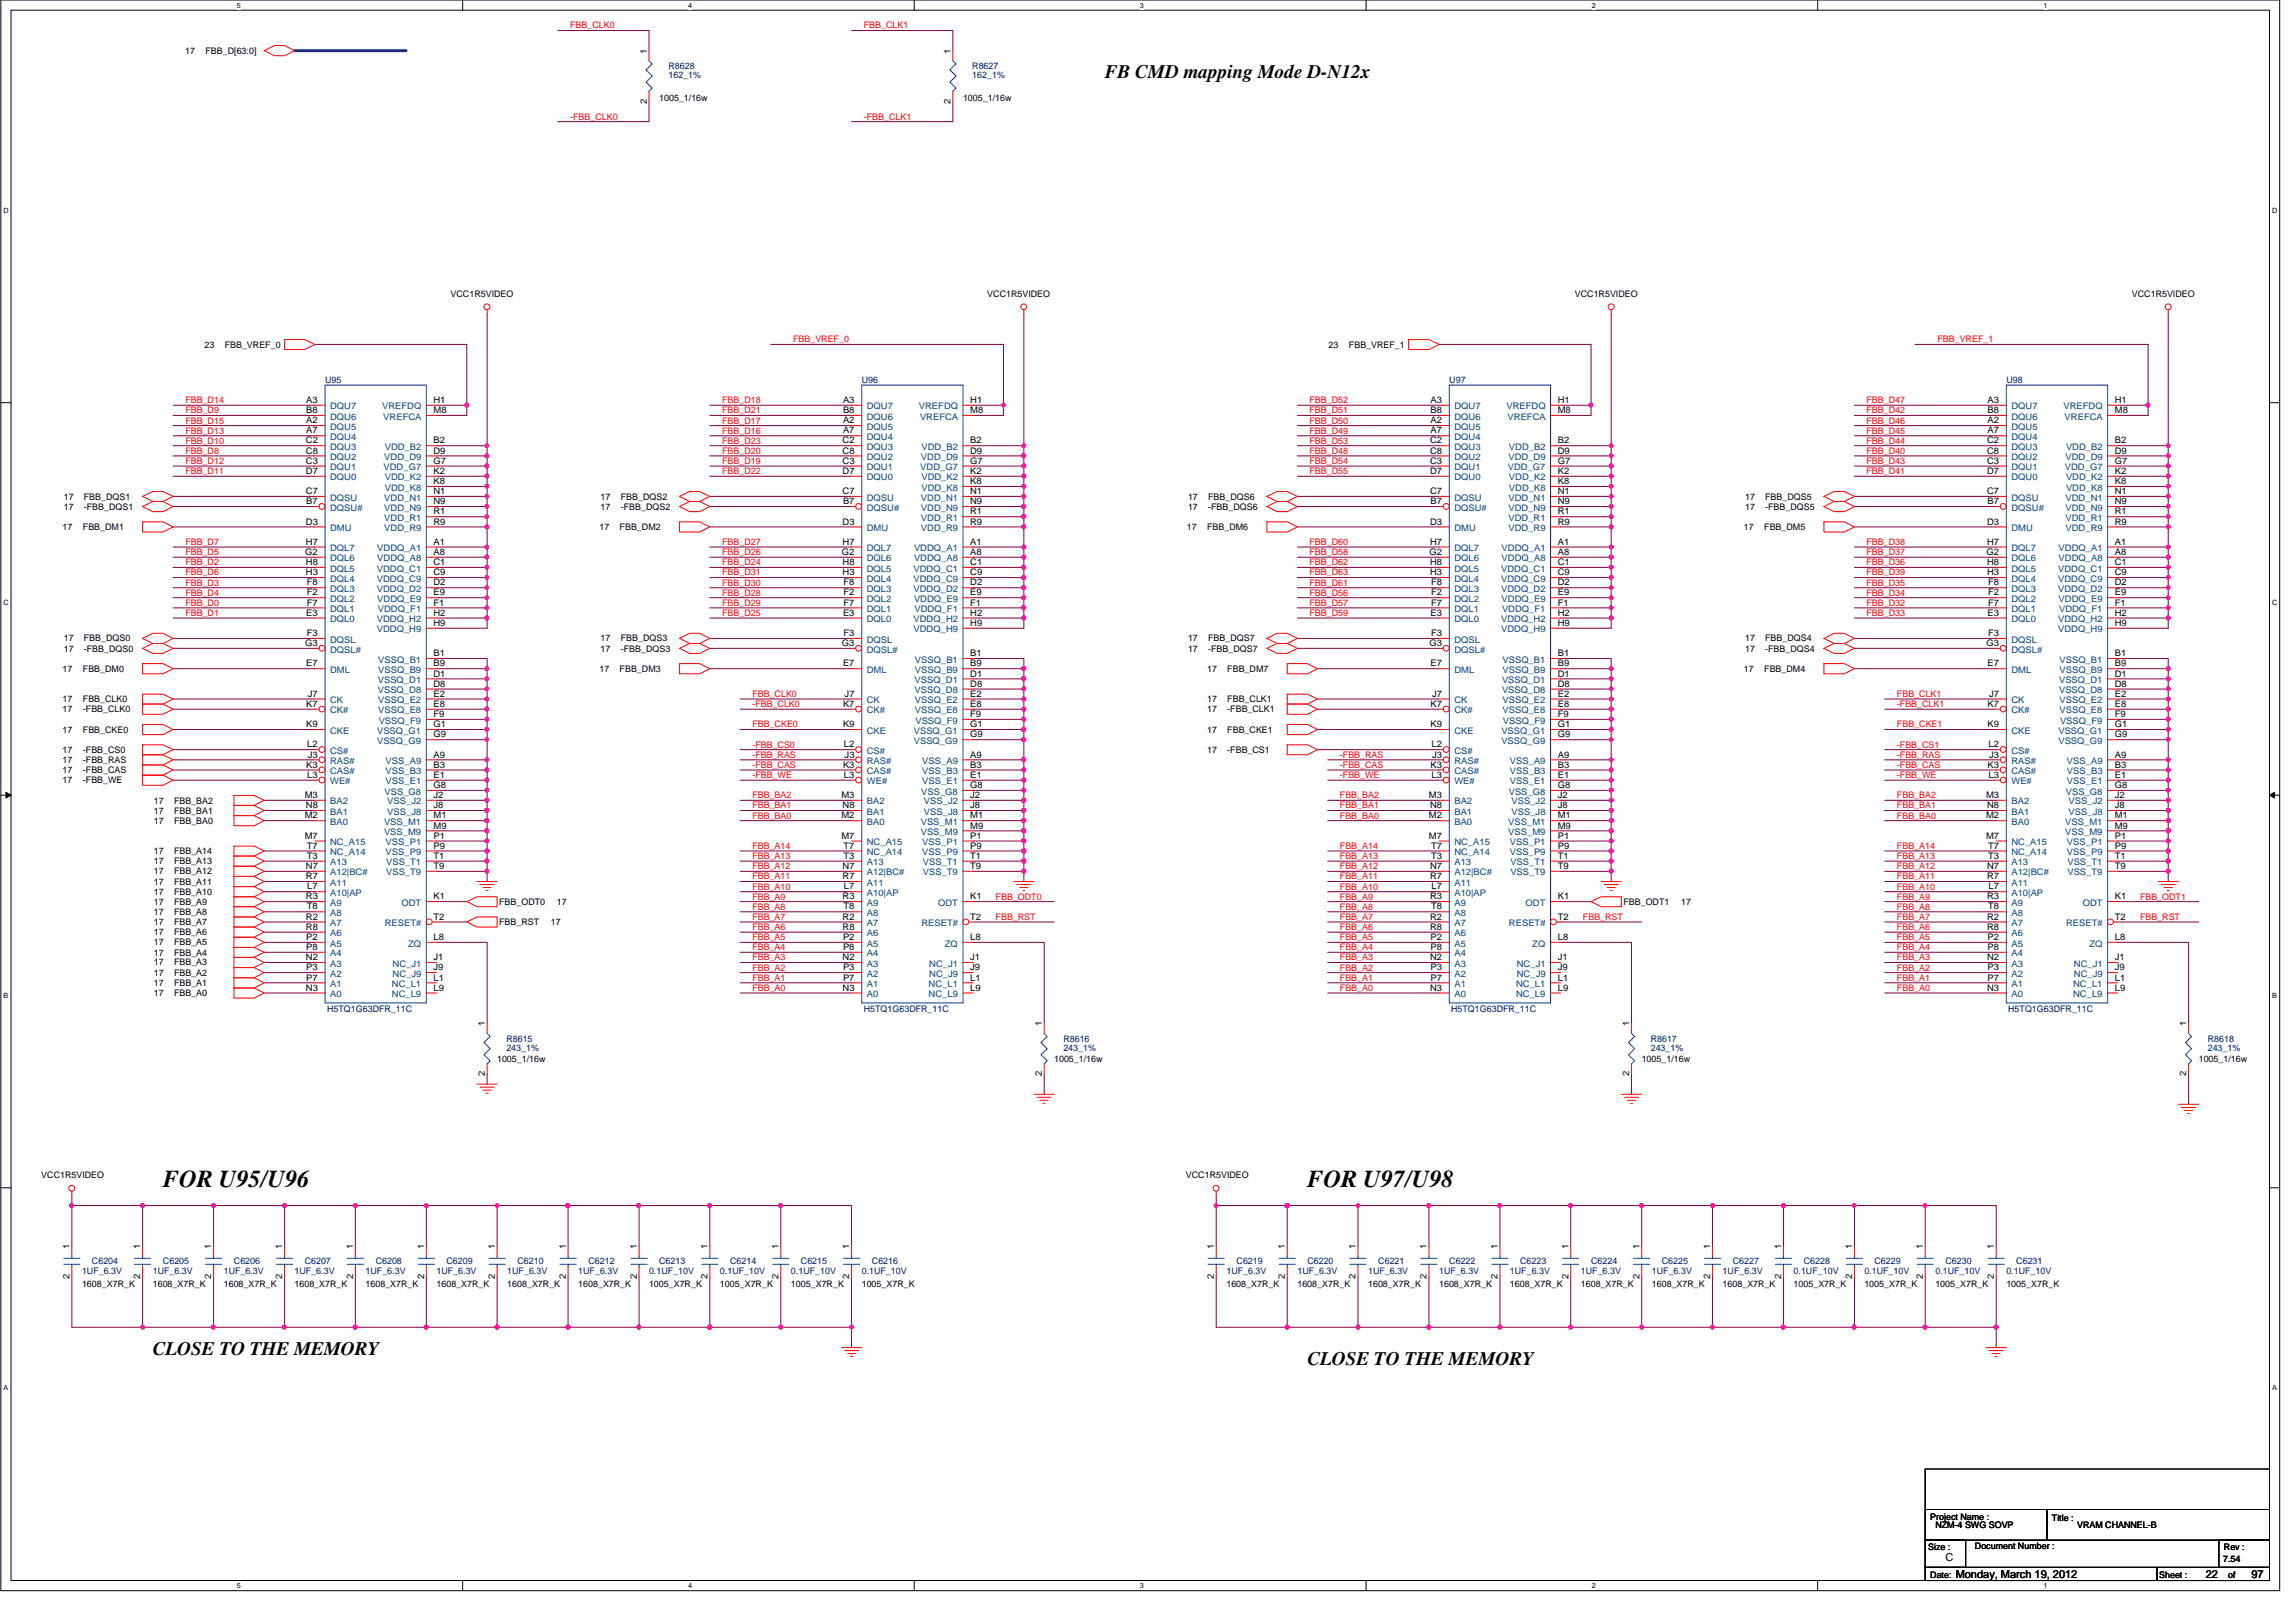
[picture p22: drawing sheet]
<svg xmlns="http://www.w3.org/2000/svg" width="420mm" height="297mm" viewBox="0 0 420 297" stroke-linecap="round" stroke-linejoin="round" font-family="sans-serif">
<defs><g id="words">
<g font-size="4.4">
<text x="29.8" y="217.2">FOR U95/U96</text>
<text x="239.3" y="217.2">FOR U97/U98</text>
</g>
<g font-size="3.5">
<text x="202.3" y="14.3">FB CMD mapping Mode D-N12x</text>
<text x="28" y="247.9">CLOSE TO THE MEMORY</text>
<text x="239.3" y="249.8">CLOSE TO THE MEMORY</text>
</g>
<g font-size="2">
<text x="356.2" y="285.6">C</text>
<text x="358" y="288.8">Monday, March 19, 2012</text>
<text x="403.8" y="288.8">22</text>
<text x="412.2" y="288.8">97</text>
</g>
<g font-size="1.7" fill="#f00">
<text x="104.4" y="5.2">FBB_CLK0</text>
<text x="158.1" y="5.2">FBB_CLK1</text>
<text x="104.4" y="21.9">-FBB_CLK0</text>
<text x="158.1" y="21.9">-FBB_CLK1</text>
<text x="145.2" y="62.7">FBB_VREF_0</text>
<text x="354.7" y="62.7">FBB_VREF_1</text>
<text x="33.9" y="73.8">FBB_D14</text>
<text x="33.9" y="75.6">FBB_D9</text>
<text x="33.9" y="77.5">FBB_D15</text>
<text x="132.2" y="73.8">FBB_D18</text>
<text x="132.2" y="77.5">FBB_D17</text>
<text x="132.2" y="75.6">FBB_D21</text>
<text x="239.7" y="73.8">FBB_D52</text>
<text x="239.7" y="77.5">FBB_D50</text>
<text x="239.7" y="75.6">FBB_D51</text>
<text x="341.7" y="73.8">FBB_D47</text>
<text x="341.7" y="77.5">FBB_D46</text>
<text x="341.7" y="75.6">FBB_D42</text>
<text x="33.9" y="79.4">FBB_D13</text>
<text x="33.9" y="81.2">FBB_D10</text>
<text x="33.9" y="83.1">FBB_D8</text>
<text x="132.2" y="79.4">FBB_D16</text>
<text x="132.2" y="81.2">FBB_D23</text>
<text x="132.2" y="83.1">FBB_D20</text>
<text x="239.7" y="79.4">FBB_D49</text>
<text x="239.7" y="81.2">FBB_D53</text>
<text x="239.7" y="83.1">FBB_D48</text>
<text x="341.7" y="79.4">FBB_D45</text>
<text x="341.7" y="81.2">FBB_D44</text>
<text x="341.7" y="83.1">FBB_D40</text>
<text x="33.9" y="84.9">FBB_D12</text>
<text x="33.9" y="86.8">FBB_D11</text>
<text x="132.2" y="84.9">FBB_D19</text>
<text x="132.2" y="86.8">FBB_D22</text>
<text x="239.7" y="84.9">FBB_D54</text>
<text x="239.7" y="86.8">FBB_D55</text>
<text x="341.7" y="84.9">FBB_D43</text>
<text x="341.7" y="86.8">FBB_D41</text>
<text x="33.9" y="99.7">FBB_D7</text>
<text x="33.9" y="101.6">FBB_D5</text>
<text x="132.2" y="99.7">FBB_D27</text>
<text x="132.2" y="101.6">FBB_D26</text>
<text x="239.7" y="99.7">FBB_D60</text>
<text x="239.7" y="101.6">FBB_D58</text>
<text x="341.7" y="99.7">FBB_D38</text>
<text x="341.7" y="101.6">FBB_D37</text>
<text x="33.9" y="103.5">FBB_D2</text>
<text x="33.9" y="105.3">FBB_D6</text>
<text x="33.9" y="107.2">FBB_D3</text>
<text x="132.2" y="103.5">FBB_D24</text>
<text x="132.2" y="105.3">FBB_D31</text>
<text x="132.2" y="107.2">FBB_D30</text>
<text x="239.7" y="103.5">FBB_D62</text>
<text x="239.7" y="105.3">FBB_D63</text>
<text x="239.7" y="107.2">FBB_D61</text>
<text x="341.7" y="103.5">FBB_D36</text>
<text x="341.7" y="105.3">FBB_D39</text>
<text x="341.7" y="107.2">FBB_D35</text>
<text x="33.9" y="109">FBB_D4</text>
<text x="33.9" y="110.9">FBB_D0</text>
<text x="33.9" y="112.7">FBB_D1</text>
<text x="132.2" y="109">FBB_D28</text>
<text x="132.2" y="110.9">FBB_D29</text>
<text x="132.2" y="112.7">FBB_D25</text>
<text x="239.7" y="109">FBB_D56</text>
<text x="239.7" y="110.9">FBB_D57</text>
<text x="239.7" y="112.7">FBB_D59</text>
<text x="341.7" y="109">FBB_D34</text>
<text x="341.7" y="110.9">FBB_D32</text>
<text x="341.7" y="112.7">FBB_D33</text>
<text x="137.7" y="129.4">-FBB_CLK0</text>
<text x="137.7" y="127.6">FBB_CLK0</text>
<text x="347.3" y="129.4">-FBB_CLK1</text>
<text x="347.3" y="127.6">FBB_CLK1</text>
<text x="137.7" y="136.8">-FBB_CS0</text>
<text x="137.7" y="133.1">FBB_CKE0</text>
<text x="347.3" y="136.8">-FBB_CS1</text>
<text x="347.3" y="133.1">FBB_CKE1</text>
<text x="137.7" y="138.7">-FBB_RAS</text>
<text x="137.7" y="140.5">-FBB_CAS</text>
<text x="137.7" y="142.4">-FBB_WE</text>
<text x="245.3" y="138.7">-FBB_RAS</text>
<text x="245.3" y="140.5">-FBB_CAS</text>
<text x="245.3" y="142.4">-FBB_WE</text>
<text x="347.3" y="138.7">-FBB_RAS</text>
<text x="347.3" y="140.5">-FBB_CAS</text>
<text x="347.3" y="142.4">-FBB_WE</text>
<text x="137.7" y="146.1">FBB_BA2</text>
<text x="137.7" y="148">FBB_BA1</text>
<text x="137.7" y="149.8">FBB_BA0</text>
<text x="245.3" y="146.1">FBB_BA2</text>
<text x="245.3" y="148">FBB_BA1</text>
<text x="245.3" y="149.8">FBB_BA0</text>
<text x="347.3" y="146.1">FBB_BA2</text>
<text x="347.3" y="148">FBB_BA1</text>
<text x="347.3" y="149.8">FBB_BA0</text>
<text x="137.7" y="155.4">FBB_A14</text>
<text x="245.3" y="155.4">FBB_A14</text>
<text x="347.3" y="155.4">FBB_A14</text>
<text x="137.7" y="157.2">FBB_A13</text>
<text x="137.7" y="159.1">FBB_A12</text>
<text x="137.7" y="161">FBB_A11</text>
<text x="245.3" y="157.2">FBB_A13</text>
<text x="245.3" y="159.1">FBB_A12</text>
<text x="245.3" y="161">FBB_A11</text>
<text x="347.3" y="157.2">FBB_A13</text>
<text x="347.3" y="159.1">FBB_A12</text>
<text x="347.3" y="161">FBB_A11</text>
<text x="137.7" y="162.8">FBB_A10</text>
<text x="137.7" y="164.6">FBB_A9</text>
<text x="137.7" y="166.5">FBB_A8</text>
<text x="182.3" y="164.6">FBB_ODT0</text>
<text x="245.3" y="162.8">FBB_A10</text>
<text x="245.3" y="164.6">FBB_A9</text>
<text x="245.3" y="166.5">FBB_A8</text>
<text x="347.3" y="162.8">FBB_A10</text>
<text x="347.3" y="164.6">FBB_A9</text>
<text x="347.3" y="166.5">FBB_A8</text>
<text x="391.8" y="164.6">FBB_ODT1</text>
<text x="137.7" y="168.4">FBB_A7</text>
<text x="137.7" y="170.2">FBB_A6</text>
<text x="137.7" y="172.1">FBB_A5</text>
<text x="137.7" y="173.9">FBB_A4</text>
<text x="182.3" y="168.4">FBB_RST</text>
<text x="245.3" y="168.4">FBB_A7</text>
<text x="245.3" y="170.2">FBB_A6</text>
<text x="245.3" y="172.1">FBB_A5</text>
<text x="245.3" y="173.9">FBB_A4</text>
<text x="289.8" y="168.4">FBB_RST</text>
<text x="347.3" y="168.4">FBB_A7</text>
<text x="347.3" y="170.2">FBB_A6</text>
<text x="347.3" y="172.1">FBB_A5</text>
<text x="347.3" y="173.9">FBB_A4</text>
<text x="391.8" y="168.4">FBB_RST</text>
<text x="137.7" y="175.8">FBB_A3</text>
<text x="137.7" y="177.6">FBB_A2</text>
<text x="137.7" y="179.5">FBB_A1</text>
<text x="245.3" y="175.8">FBB_A3</text>
<text x="245.3" y="177.6">FBB_A2</text>
<text x="245.3" y="179.5">FBB_A1</text>
<text x="347.3" y="175.8">FBB_A3</text>
<text x="347.3" y="177.6">FBB_A2</text>
<text x="347.3" y="179.5">FBB_A1</text>
<text x="137.7" y="181.4">FBB_A0</text>
<text x="245.3" y="181.4">FBB_A0</text>
<text x="347.3" y="181.4">FBB_A0</text>
</g>
<g font-size="1.7">
<text x="33.9" y="9.8">17</text>
<text x="37.6" y="9.8">FBB_D[63:0]</text>
<text x="118.4" y="9.8" transform="rotate(-90 118.4 9.8)">1</text>
<text x="174" y="9.8" transform="rotate(-90 174 9.8)">1</text>
<text x="118.4" y="19" transform="rotate(-90 118.4 19)">2</text>
<text x="120.7" y="18.5">1005_1/16w</text>
<text x="174" y="19" transform="rotate(-90 174 19)">2</text>
<text x="176.3" y="18.5">1005_1/16w</text>
<text x="82.5" y="54.4">VCC1R5VIDEO</text>
<text x="180.8" y="54.4">VCC1R5VIDEO</text>
<text x="288.3" y="54.4">VCC1R5VIDEO</text>
<text x="390.3" y="54.4">VCC1R5VIDEO</text>
<text x="37.5" y="63.6">23</text>
<text x="41.1" y="63.6">FBB_VREF_0</text>
<text x="243.2" y="63.6">23</text>
<text x="247" y="63.6">FBB_VREF_1</text>
<text x="56.1" y="77.5">A2</text>
<text x="56.1" y="75.6">B8</text>
<text x="56.1" y="73.7">A3</text>
<text x="79.4" y="73.7">H1</text>
<text x="79.4" y="75.6">M8</text>
<text x="154.3" y="77.5">A2</text>
<text x="154.3" y="75.6">B8</text>
<text x="154.3" y="73.7">A3</text>
<text x="177.6" y="73.7">H1</text>
<text x="177.6" y="75.6">M8</text>
<text x="261.9" y="77.5">A2</text>
<text x="261.9" y="75.6">B8</text>
<text x="261.9" y="73.7">A3</text>
<text x="285.2" y="73.7">H1</text>
<text x="285.2" y="75.6">M8</text>
<text x="363.9" y="77.5">A2</text>
<text x="363.9" y="75.6">B8</text>
<text x="363.9" y="73.7">A3</text>
<text x="387.2" y="73.7">H1</text>
<text x="387.2" y="75.6">M8</text>
<text x="56" y="83">C8</text>
<text x="56" y="81.2">C2</text>
<text x="56.1" y="79.3">A7</text>
<text x="79.4" y="83">D9</text>
<text x="79.4" y="81.2">B2</text>
<text x="154.3" y="83">C8</text>
<text x="154.3" y="81.2">C2</text>
<text x="154.3" y="79.3">A7</text>
<text x="177.6" y="83">D9</text>
<text x="177.6" y="81.2">B2</text>
<text x="261.8" y="83">C8</text>
<text x="261.8" y="81.2">C2</text>
<text x="261.9" y="79.3">A7</text>
<text x="285.2" y="83">D9</text>
<text x="285.2" y="81.2">B2</text>
<text x="363.8" y="83">C8</text>
<text x="363.8" y="81.2">C2</text>
<text x="363.9" y="79.3">A7</text>
<text x="387.2" y="81.2">B2</text>
<text x="387.2" y="83">D9</text>
<text x="56" y="86.7">D7</text>
<text x="56" y="84.9">C3</text>
<text x="79.4" y="88.6">K8</text>
<text x="79.4" y="86.7">K2</text>
<text x="79.4" y="84.9">G7</text>
<text x="154.3" y="86.7">D7</text>
<text x="154.3" y="84.9">C3</text>
<text x="177.6" y="88.6">K8</text>
<text x="177.6" y="86.7">K2</text>
<text x="177.6" y="84.9">G7</text>
<text x="261.8" y="86.7">D7</text>
<text x="261.8" y="84.9">C3</text>
<text x="285.2" y="88.6">K8</text>
<text x="285.2" y="86.7">K2</text>
<text x="285.2" y="84.9">G7</text>
<text x="363.8" y="86.7">D7</text>
<text x="363.8" y="84.9">C3</text>
<text x="387.2" y="88.6">K8</text>
<text x="387.2" y="86.7">K2</text>
<text x="387.2" y="84.9">G7</text>
<text x="11.7" y="93.3">17</text>
<text x="11.7" y="91.4">17</text>
<text x="15.4" y="93.3">-FBB_DQS1</text>
<text x="15.4" y="91.4">FBB_DQS1</text>
<text x="56" y="90.4">C7</text>
<text x="56.1" y="92.3">B7</text>
<text x="79.4" y="94.1">R1</text>
<text x="79.4" y="92.3">N9</text>
<text x="79.4" y="90.4">N1</text>
<text x="109.9" y="93.3">17</text>
<text x="109.9" y="91.4">17</text>
<text x="113.7" y="93.3">-FBB_DQS2</text>
<text x="113.7" y="91.4">FBB_DQS2</text>
<text x="154.3" y="90.4">C7</text>
<text x="154.3" y="92.3">B7</text>
<text x="177.6" y="94.1">R1</text>
<text x="177.6" y="92.3">N9</text>
<text x="177.6" y="90.4">N1</text>
<text x="217.5" y="93.3">17</text>
<text x="217.5" y="91.4">17</text>
<text x="221.2" y="93.3">-FBB_DQS6</text>
<text x="221.2" y="91.4">FBB_DQS6</text>
<text x="261.8" y="90.4">C7</text>
<text x="261.9" y="92.3">B7</text>
<text x="285.2" y="94.1">R1</text>
<text x="285.2" y="92.3">N9</text>
<text x="285.2" y="90.4">N1</text>
<text x="319.5" y="93.3">17</text>
<text x="319.5" y="91.4">17</text>
<text x="323.2" y="93.3">-FBB_DQS5</text>
<text x="323.2" y="91.4">FBB_DQS5</text>
<text x="363.8" y="90.4">C7</text>
<text x="363.9" y="92.3">B7</text>
<text x="387.2" y="94.1">R1</text>
<text x="387.2" y="92.3">N9</text>
<text x="387.2" y="90.4">N1</text>
<text x="11.5" y="97">17</text>
<text x="15.2" y="97">FBB_DM1</text>
<text x="55.9" y="101.6">G2</text>
<text x="56" y="96">D3</text>
<text x="56" y="99.7">H7</text>
<text x="79.4" y="96">R9</text>
<text x="79.4" y="101.6">A8</text>
<text x="79.4" y="99.7">A1</text>
<text x="109.8" y="97">17</text>
<text x="113.4" y="97">FBB_DM2</text>
<text x="154.1" y="101.6">G2</text>
<text x="154.3" y="96">D3</text>
<text x="154.3" y="99.7">H7</text>
<text x="177.6" y="96">R9</text>
<text x="177.6" y="101.6">A8</text>
<text x="177.6" y="99.7">A1</text>
<text x="217.3" y="97">17</text>
<text x="221" y="97">FBB_DM6</text>
<text x="261.7" y="101.6">G2</text>
<text x="261.8" y="96">D3</text>
<text x="261.8" y="99.7">H7</text>
<text x="285.2" y="96">R9</text>
<text x="285.2" y="101.6">A8</text>
<text x="285.2" y="99.7">A1</text>
<text x="319.3" y="97">17</text>
<text x="323" y="97">FBB_DM5</text>
<text x="363.7" y="101.6">G2</text>
<text x="363.8" y="96">D3</text>
<text x="363.8" y="99.7">H7</text>
<text x="387.2" y="101.6">A8</text>
<text x="387.2" y="99.7">A1</text>
<text x="387.2" y="96">R9</text>
<text x="56" y="105.3">H3</text>
<text x="56" y="103.4">H8</text>
<text x="56.2" y="107.1">F8</text>
<text x="79.4" y="107.1">D2</text>
<text x="79.4" y="105.3">C9</text>
<text x="79.4" y="103.4">C1</text>
<text x="154.3" y="105.3">H3</text>
<text x="154.3" y="103.4">H8</text>
<text x="154.4" y="107.1">F8</text>
<text x="177.6" y="107.1">D2</text>
<text x="177.6" y="105.3">C9</text>
<text x="177.6" y="103.4">C1</text>
<text x="261.8" y="105.3">H3</text>
<text x="261.8" y="103.4">H8</text>
<text x="262" y="107.1">F8</text>
<text x="285.2" y="107.1">D2</text>
<text x="285.2" y="105.3">C9</text>
<text x="285.2" y="103.4">C1</text>
<text x="363.8" y="105.3">H3</text>
<text x="363.8" y="103.4">H8</text>
<text x="364" y="107.1">F8</text>
<text x="387.2" y="107.1">D2</text>
<text x="387.2" y="105.3">C9</text>
<text x="387.2" y="103.4">C1</text>
<text x="56.1" y="112.7">E3</text>
<text x="56.2" y="109">F2</text>
<text x="56.2" y="110.8">F7</text>
<text x="79.4" y="112.7">H2</text>
<text x="79.4" y="109">E9</text>
<text x="79.4" y="110.8">F1</text>
<text x="154.3" y="112.7">E3</text>
<text x="154.4" y="109">F2</text>
<text x="154.4" y="110.8">F7</text>
<text x="177.6" y="109">E9</text>
<text x="177.6" y="112.7">H2</text>
<text x="177.6" y="110.8">F1</text>
<text x="261.9" y="112.7">E3</text>
<text x="262" y="109">F2</text>
<text x="262" y="110.8">F7</text>
<text x="285.2" y="112.7">H2</text>
<text x="285.2" y="110.8">F1</text>
<text x="285.2" y="109">E9</text>
<text x="363.9" y="112.7">E3</text>
<text x="364" y="109">F2</text>
<text x="364" y="110.8">F7</text>
<text x="387.2" y="112.7">H2</text>
<text x="387.2" y="109">E9</text>
<text x="387.2" y="110.8">F1</text>
<text x="11.7" y="119.3">17</text>
<text x="11.7" y="117.4">17</text>
<text x="15.4" y="119.3">-FBB_DQS0</text>
<text x="15.4" y="117.4">FBB_DQS0</text>
<text x="55.9" y="118.2">G3</text>
<text x="56.2" y="116.4">F3</text>
<text x="79.4" y="114.6">H9</text>
<text x="109.9" y="119.3">17</text>
<text x="109.9" y="117.4">17</text>
<text x="113.7" y="119.3">-FBB_DQS3</text>
<text x="113.7" y="117.4">FBB_DQS3</text>
<text x="154.1" y="118.2">G3</text>
<text x="154.4" y="116.4">F3</text>
<text x="177.6" y="114.6">H9</text>
<text x="217.5" y="119.3">17</text>
<text x="217.5" y="117.4">17</text>
<text x="221.2" y="119.3">-FBB_DQS7</text>
<text x="221.2" y="117.4">FBB_DQS7</text>
<text x="261.7" y="118.2">G3</text>
<text x="262" y="116.4">F3</text>
<text x="285.2" y="114.6">H9</text>
<text x="319.5" y="119.3">17</text>
<text x="319.5" y="117.4">17</text>
<text x="323.2" y="119.3">-FBB_DQS4</text>
<text x="323.2" y="117.4">FBB_DQS4</text>
<text x="363.7" y="118.2">G3</text>
<text x="364" y="116.4">F3</text>
<text x="387.2" y="114.6">H9</text>
<text x="11.5" y="122.9">17</text>
<text x="15.2" y="122.9">FBB_DM0</text>
<text x="56.1" y="122">E7</text>
<text x="79.4" y="125.7">D8</text>
<text x="79.4" y="123.8">D1</text>
<text x="79.4" y="122">B9</text>
<text x="79.4" y="120.1">B1</text>
<text x="109.8" y="122.9">17</text>
<text x="113.4" y="122.9">FBB_DM3</text>
<text x="154.3" y="122">E7</text>
<text x="177.6" y="125.7">D8</text>
<text x="177.6" y="123.8">D1</text>
<text x="177.6" y="122">B9</text>
<text x="177.6" y="120.1">B1</text>
<text x="221" y="122.9">17</text>
<text x="224.7" y="122.9">FBB_DM7</text>
<text x="261.9" y="122">E7</text>
<text x="285.2" y="122">B9</text>
<text x="285.2" y="120.1">B1</text>
<text x="285.2" y="125.7">D8</text>
<text x="285.2" y="123.8">D1</text>
<text x="319.3" y="122.9">17</text>
<text x="323" y="122.9">FBB_DM4</text>
<text x="363.9" y="122">E7</text>
<text x="387.2" y="125.7">D8</text>
<text x="387.2" y="123.8">D1</text>
<text x="387.2" y="122">B9</text>
<text x="387.2" y="120.1">B1</text>
<text x="11.5" y="128.5">17</text>
<text x="11.5" y="130.3">17</text>
<text x="15.2" y="128.5">FBB_CLK0</text>
<text x="15.2" y="130.3">-FBB_CLK0</text>
<text x="56.1" y="129.4">K7</text>
<text x="56.4" y="127.5">J7</text>
<text x="79.4" y="129.4">E8</text>
<text x="79.4" y="127.5">E2</text>
<text x="79.4" y="131.2">F9</text>
<text x="154.3" y="129.4">K7</text>
<text x="154.6" y="127.5">J7</text>
<text x="177.6" y="129.4">E8</text>
<text x="177.6" y="127.5">E2</text>
<text x="177.6" y="131.2">F9</text>
<text x="221" y="128.5">17</text>
<text x="221" y="130.3">17</text>
<text x="224.7" y="128.5">FBB_CLK1</text>
<text x="224.7" y="130.3">-FBB_CLK1</text>
<text x="261.9" y="129.4">K7</text>
<text x="262.2" y="127.5">J7</text>
<text x="285.2" y="131.2">F9</text>
<text x="285.2" y="129.4">E8</text>
<text x="285.2" y="127.5">E2</text>
<text x="363.9" y="129.4">K7</text>
<text x="364.2" y="127.5">J7</text>
<text x="387.2" y="131.2">F9</text>
<text x="387.2" y="129.4">E8</text>
<text x="387.2" y="127.5">E2</text>
<text x="11.5" y="134.1">17</text>
<text x="11.5" y="137.8">17</text>
<text x="15.2" y="134.1">FBB_CKE0</text>
<text x="15.2" y="137.8">-FBB_CS0</text>
<text x="56.1" y="133.1">K9</text>
<text x="56.2" y="136.8">L2</text>
<text x="79.4" y="135">G9</text>
<text x="79.4" y="133.1">G1</text>
<text x="154.3" y="133.1">K9</text>
<text x="154.5" y="136.8">L2</text>
<text x="177.6" y="135">G9</text>
<text x="177.6" y="133.1">G1</text>
<text x="221" y="134.1">17</text>
<text x="221" y="137.8">17</text>
<text x="224.7" y="134.1">FBB_CKE1</text>
<text x="224.7" y="137.8">-FBB_CS1</text>
<text x="261.9" y="133.1">K9</text>
<text x="262.1" y="136.8">L2</text>
<text x="285.2" y="135">G9</text>
<text x="285.2" y="133.1">G1</text>
<text x="363.9" y="133.1">K9</text>
<text x="364.1" y="136.8">L2</text>
<text x="387.2" y="135">G9</text>
<text x="387.2" y="133.1">G1</text>
<text x="11.5" y="143.3">17</text>
<text x="11.5" y="141.5">17</text>
<text x="11.5" y="139.6">17</text>
<text x="15.2" y="143.3">-FBB_WE</text>
<text x="15.2" y="141.5">-FBB_CAS</text>
<text x="15.2" y="139.6">-FBB_RAS</text>
<text x="56.1" y="140.5">K3</text>
<text x="56.2" y="142.4">L3</text>
<text x="56.4" y="138.6">J3</text>
<text x="79.4" y="142.4">E1</text>
<text x="79.4" y="140.5">B3</text>
<text x="79.4" y="138.6">A9</text>
<text x="154.3" y="140.5">K3</text>
<text x="154.5" y="142.4">L3</text>
<text x="154.6" y="138.6">J3</text>
<text x="177.6" y="142.4">E1</text>
<text x="177.6" y="140.5">B3</text>
<text x="177.6" y="138.6">A9</text>
<text x="261.9" y="140.5">K3</text>
<text x="262.1" y="142.4">L3</text>
<text x="262.2" y="138.6">J3</text>
<text x="285.2" y="142.4">E1</text>
<text x="285.2" y="140.5">B3</text>
<text x="285.2" y="138.6">A9</text>
<text x="363.9" y="140.5">K3</text>
<text x="364.1" y="142.4">L3</text>
<text x="364.2" y="138.6">J3</text>
<text x="387.2" y="142.4">E1</text>
<text x="387.2" y="140.5">B3</text>
<text x="387.2" y="138.6">A9</text>
<text x="28.2" y="148.9">17</text>
<text x="28.2" y="147.1">17</text>
<text x="31.9" y="148.9">FBB_BA1</text>
<text x="31.9" y="147.1">FBB_BA2</text>
<text x="55.8" y="149.8">M2</text>
<text x="55.8" y="146">M3</text>
<text x="56" y="147.9">N8</text>
<text x="79.4" y="149.8">M1</text>
<text x="79.4" y="144.2">G8</text>
<text x="79.4" y="147.9">J8</text>
<text x="79.4" y="146">J2</text>
<text x="154" y="149.8">M2</text>
<text x="154" y="146">M3</text>
<text x="154.3" y="147.9">N8</text>
<text x="177.6" y="149.8">M1</text>
<text x="177.6" y="144.2">G8</text>
<text x="177.6" y="147.9">J8</text>
<text x="177.6" y="146">J2</text>
<text x="261.6" y="149.8">M2</text>
<text x="261.6" y="146">M3</text>
<text x="261.8" y="147.9">N8</text>
<text x="285.2" y="149.8">M1</text>
<text x="285.2" y="144.2">G8</text>
<text x="285.2" y="147.9">J8</text>
<text x="285.2" y="146">J2</text>
<text x="363.6" y="149.8">M2</text>
<text x="363.6" y="146">M3</text>
<text x="363.8" y="147.9">N8</text>
<text x="387.2" y="144.2">G8</text>
<text x="387.2" y="149.8">M1</text>
<text x="387.2" y="147.9">J8</text>
<text x="387.2" y="146">J2</text>
<text x="28.2" y="150.7">17</text>
<text x="31.9" y="150.7">FBB_BA0</text>
<text x="55.8" y="153.5">M7</text>
<text x="56.2" y="155.3">T7</text>
<text x="79.4" y="155.3">P9</text>
<text x="79.4" y="153.5">P1</text>
<text x="79.4" y="151.6">M9</text>
<text x="154" y="153.5">M7</text>
<text x="154.4" y="155.3">T7</text>
<text x="177.6" y="155.3">P9</text>
<text x="177.6" y="153.5">P1</text>
<text x="177.6" y="151.6">M9</text>
<text x="261.6" y="153.5">M7</text>
<text x="262" y="155.3">T7</text>
<text x="285.2" y="151.6">M9</text>
<text x="285.2" y="155.3">P9</text>
<text x="285.2" y="153.5">P1</text>
<text x="363.6" y="153.5">M7</text>
<text x="364" y="155.3">T7</text>
<text x="387.2" y="155.3">P9</text>
<text x="387.2" y="153.5">P1</text>
<text x="387.2" y="151.6">M9</text>
<text x="28.2" y="161.9">17</text>
<text x="28.2" y="160">17</text>
<text x="28.2" y="158.2">17</text>
<text x="28.2" y="156.3">17</text>
<text x="31.9" y="161.9">FBB_A11</text>
<text x="31.9" y="160">FBB_A12</text>
<text x="31.9" y="158.2">FBB_A13</text>
<text x="31.9" y="156.3">FBB_A14</text>
<text x="56" y="160.9">R7</text>
<text x="56" y="159">N7</text>
<text x="56.2" y="157.2">T3</text>
<text x="79.4" y="159">T9</text>
<text x="79.4" y="157.2">T1</text>
<text x="154.3" y="160.9">R7</text>
<text x="154.3" y="159">N7</text>
<text x="154.4" y="157.2">T3</text>
<text x="177.6" y="159">T9</text>
<text x="177.6" y="157.2">T1</text>
<text x="261.8" y="160.9">R7</text>
<text x="261.8" y="159">N7</text>
<text x="262" y="157.2">T3</text>
<text x="285.2" y="159">T9</text>
<text x="285.2" y="157.2">T1</text>
<text x="363.8" y="160.9">R7</text>
<text x="363.8" y="159">N7</text>
<text x="364" y="157.2">T3</text>
<text x="387.2" y="159">T9</text>
<text x="387.2" y="157.2">T1</text>
<text x="28.2" y="167.4">17</text>
<text x="28.2" y="165.6">17</text>
<text x="28.2" y="163.7">17</text>
<text x="31.9" y="167.4">FBB_A8</text>
<text x="31.9" y="165.6">FBB_A9</text>
<text x="31.9" y="163.7">FBB_A10</text>
<text x="56" y="164.6">R3</text>
<text x="56.2" y="166.5">T8</text>
<text x="56.2" y="162.8">L7</text>
<text x="79.4" y="164.6">K1</text>
<text x="91.4" y="165.6">FBB_ODT0</text>
<text x="102" y="165.6">17</text>
<text x="154.3" y="164.6">R3</text>
<text x="154.4" y="166.5">T8</text>
<text x="154.5" y="162.8">L7</text>
<text x="177.6" y="164.6">K1</text>
<text x="261.8" y="164.6">R3</text>
<text x="262" y="166.5">T8</text>
<text x="262.1" y="162.8">L7</text>
<text x="285.2" y="164.6">K1</text>
<text x="297.2" y="165.6">FBB_ODT1</text>
<text x="307.8" y="165.6">17</text>
<text x="363.8" y="164.6">R3</text>
<text x="364" y="166.5">T8</text>
<text x="364.1" y="162.8">L7</text>
<text x="387.2" y="164.6">K1</text>
<text x="28.2" y="173">17</text>
<text x="28.2" y="171.2">17</text>
<text x="28.2" y="169.3">17</text>
<text x="31.9" y="173">FBB_A5</text>
<text x="31.9" y="171.2">FBB_A6</text>
<text x="31.9" y="169.3">FBB_A7</text>
<text x="56" y="170.2">R8</text>
<text x="56" y="168.3">R2</text>
<text x="56.1" y="173.9">P8</text>
<text x="56.1" y="172">P2</text>
<text x="79.4" y="168.3">T2</text>
<text x="79.4" y="172">L8</text>
<text x="91.4" y="169.3">FBB_RST</text>
<text x="100.9" y="169.3">17</text>
<text x="154.3" y="170.2">R8</text>
<text x="154.3" y="168.3">R2</text>
<text x="154.3" y="173.9">P8</text>
<text x="154.3" y="172">P2</text>
<text x="177.6" y="168.3">T2</text>
<text x="177.6" y="172">L8</text>
<text x="261.8" y="170.2">R8</text>
<text x="261.8" y="168.3">R2</text>
<text x="261.9" y="173.9">P8</text>
<text x="261.9" y="172">P2</text>
<text x="285.2" y="168.3">T2</text>
<text x="285.2" y="172">L8</text>
<text x="363.8" y="170.2">R8</text>
<text x="363.8" y="168.3">R2</text>
<text x="363.9" y="173.9">P8</text>
<text x="363.9" y="172">P2</text>
<text x="387.2" y="168.3">T2</text>
<text x="387.2" y="172">L8</text>
<text x="28.2" y="178.6">17</text>
<text x="28.2" y="176.7">17</text>
<text x="28.2" y="174.9">17</text>
<text x="31.9" y="178.6">FBB_A2</text>
<text x="31.9" y="176.7">FBB_A3</text>
<text x="31.9" y="174.9">FBB_A4</text>
<text x="56" y="175.7">N2</text>
<text x="56.1" y="179.5">P7</text>
<text x="56.1" y="177.6">P3</text>
<text x="79.4" y="179.5">L1</text>
<text x="79.4" y="177.6">J9</text>
<text x="79.4" y="175.7">J1</text>
<text x="154.3" y="175.7">N2</text>
<text x="154.3" y="179.5">P7</text>
<text x="154.3" y="177.6">P3</text>
<text x="177.6" y="179.5">L1</text>
<text x="177.6" y="177.6">J9</text>
<text x="177.6" y="175.7">J1</text>
<text x="261.8" y="175.7">N2</text>
<text x="261.9" y="179.5">P7</text>
<text x="261.9" y="177.6">P3</text>
<text x="285.2" y="179.5">L1</text>
<text x="285.2" y="177.6">J9</text>
<text x="285.2" y="175.7">J1</text>
<text x="363.8" y="175.7">N2</text>
<text x="363.9" y="179.5">P7</text>
<text x="363.9" y="177.6">P3</text>
<text x="387.2" y="179.5">L1</text>
<text x="387.2" y="177.6">J9</text>
<text x="387.2" y="175.7">J1</text>
<text x="28.2" y="182.3">17</text>
<text x="28.2" y="180.4">17</text>
<text x="31.9" y="182.3">FBB_A0</text>
<text x="31.9" y="180.4">FBB_A1</text>
<text x="56" y="181.3">N3</text>
<text x="79.4" y="181.3">L9</text>
<text x="154.3" y="181.3">N3</text>
<text x="177.6" y="181.3">L9</text>
<text x="261.8" y="181.3">N3</text>
<text x="285.2" y="181.3">L9</text>
<text x="363.8" y="181.3">N3</text>
<text x="387.2" y="181.3">L9</text>
<text x="88.8" y="187.8" transform="rotate(-90 88.8 187.8)">1</text>
<text x="190.7" y="187.8" transform="rotate(-90 190.7 187.8)">1</text>
<text x="298.3" y="187.8" transform="rotate(-90 298.3 187.8)">1</text>
<text x="400.3" y="187.8" transform="rotate(-90 400.3 187.8)">1</text>
<text x="88.8" y="197" transform="rotate(-90 88.8 197)">2</text>
<text x="91" y="194.3">1005_1/16w</text>
<text x="190.7" y="197" transform="rotate(-90 190.7 197)">2</text>
<text x="193" y="194.3">1005_1/16w</text>
<text x="298.3" y="197" transform="rotate(-90 298.3 197)">2</text>
<text x="300.6" y="194.3">1005_1/16w</text>
<text x="400.3" y="197" transform="rotate(-90 400.3 197)">2</text>
<text x="402.5" y="194.3">1005_1/16w</text>
<text x="7.6" y="215.6">VCC1R5VIDEO</text>
<text x="217.1" y="215.6">VCC1R5VIDEO</text>
<text x="12.7" y="228.6" transform="rotate(-90 12.7 228.6)">1</text>
<text x="25.7" y="228.6" transform="rotate(-90 25.7 228.6)">1</text>
<text x="38.7" y="228.6" transform="rotate(-90 38.7 228.6)">1</text>
<text x="51.7" y="228.6" transform="rotate(-90 51.7 228.6)">1</text>
<text x="64.6" y="228.6" transform="rotate(-90 64.6 228.6)">1</text>
<text x="77.6" y="228.6" transform="rotate(-90 77.6 228.6)">1</text>
<text x="90.6" y="228.6" transform="rotate(-90 90.6 228.6)">1</text>
<text x="103.6" y="228.6" transform="rotate(-90 103.6 228.6)">1</text>
<text x="116.6" y="228.6" transform="rotate(-90 116.6 228.6)">1</text>
<text x="129.5" y="228.6" transform="rotate(-90 129.5 228.6)">1</text>
<text x="142.5" y="228.6" transform="rotate(-90 142.5 228.6)">1</text>
<text x="155.5" y="228.6" transform="rotate(-90 155.5 228.6)">1</text>
<text x="222.2" y="228.6" transform="rotate(-90 222.2 228.6)">1</text>
<text x="235.2" y="228.6" transform="rotate(-90 235.2 228.6)">1</text>
<text x="248.2" y="228.6" transform="rotate(-90 248.2 228.6)">1</text>
<text x="261.2" y="228.6" transform="rotate(-90 261.2 228.6)">1</text>
<text x="274.2" y="228.6" transform="rotate(-90 274.2 228.6)">1</text>
<text x="287.1" y="228.6" transform="rotate(-90 287.1 228.6)">1</text>
<text x="300.1" y="228.6" transform="rotate(-90 300.1 228.6)">1</text>
<text x="313.1" y="228.6" transform="rotate(-90 313.1 228.6)">1</text>
<text x="326.1" y="228.6" transform="rotate(-90 326.1 228.6)">1</text>
<text x="339.1" y="228.6" transform="rotate(-90 339.1 228.6)">1</text>
<text x="352" y="228.6" transform="rotate(-90 352 228.6)">1</text>
<text x="365" y="228.6" transform="rotate(-90 365 228.6)">1</text>
<text x="12.7" y="234.1" transform="rotate(-90 12.7 234.1)">2</text>
<text x="15" y="235.5">1608_X7R_K</text>
<text x="25.7" y="234.1" transform="rotate(-90 25.7 234.1)">2</text>
<text x="28" y="235.5">1608_X7R_K</text>
<text x="38.7" y="234.1" transform="rotate(-90 38.7 234.1)">2</text>
<text x="41" y="235.5">1608_X7R_K</text>
<text x="51.7" y="234.1" transform="rotate(-90 51.7 234.1)">2</text>
<text x="53.9" y="235.5">1608_X7R_K</text>
<text x="64.6" y="234.1" transform="rotate(-90 64.6 234.1)">2</text>
<text x="66.9" y="235.5">1608_X7R_K</text>
<text x="77.6" y="234.1" transform="rotate(-90 77.6 234.1)">2</text>
<text x="79.9" y="235.5">1608_X7R_K</text>
<text x="90.6" y="234.1" transform="rotate(-90 90.6 234.1)">2</text>
<text x="92.9" y="235.5">1608_X7R_K</text>
<text x="103.6" y="234.1" transform="rotate(-90 103.6 234.1)">2</text>
<text x="105.9" y="235.5">1608_X7R_K</text>
<text x="116.6" y="234.1" transform="rotate(-90 116.6 234.1)">2</text>
<text x="118.8" y="235.5">1005_X7R_K</text>
<text x="129.5" y="234.1" transform="rotate(-90 129.5 234.1)">2</text>
<text x="131.8" y="235.5">1005_X7R_K</text>
<text x="142.5" y="234.1" transform="rotate(-90 142.5 234.1)">2</text>
<text x="144.8" y="235.5">1005_X7R_K</text>
<text x="155.5" y="234.1" transform="rotate(-90 155.5 234.1)">2</text>
<text x="157.8" y="235.5">1005_X7R_K</text>
<text x="222.2" y="234.1" transform="rotate(-90 222.2 234.1)">2</text>
<text x="224.5" y="235.5">1608_X7R_K</text>
<text x="235.2" y="234.1" transform="rotate(-90 235.2 234.1)">2</text>
<text x="237.5" y="235.5">1608_X7R_K</text>
<text x="248.2" y="234.1" transform="rotate(-90 248.2 234.1)">2</text>
<text x="250.5" y="235.5">1608_X7R_K</text>
<text x="261.2" y="234.1" transform="rotate(-90 261.2 234.1)">2</text>
<text x="263.5" y="235.5">1608_X7R_K</text>
<text x="274.2" y="234.1" transform="rotate(-90 274.2 234.1)">2</text>
<text x="276.4" y="235.5">1608_X7R_K</text>
<text x="287.1" y="234.1" transform="rotate(-90 287.1 234.1)">2</text>
<text x="289.4" y="235.5">1608_X7R_K</text>
<text x="300.1" y="234.1" transform="rotate(-90 300.1 234.1)">2</text>
<text x="302.4" y="235.5">1608_X7R_K</text>
<text x="313.1" y="234.1" transform="rotate(-90 313.1 234.1)">2</text>
<text x="315.4" y="235.5">1608_X7R_K</text>
<text x="326.1" y="234.1" transform="rotate(-90 326.1 234.1)">2</text>
<text x="328.4" y="235.5">1005_X7R_K</text>
<text x="339.1" y="234.1" transform="rotate(-90 339.1 234.1)">2</text>
<text x="341.3" y="235.5">1005_X7R_K</text>
<text x="352" y="234.1" transform="rotate(-90 352 234.1)">2</text>
<text x="354.3" y="235.5">1005_X7R_K</text>
<text x="365" y="234.1" transform="rotate(-90 365 234.1)">2</text>
<text x="367.3" y="235.5">1005_X7R_K</text>
<text x="353.4" y="278.1">Project Name :</text>
<text x="354.3" y="279.6">NZM-4 SWG SOVP</text>
<text x="375.7" y="278.3">Title :</text>
<text x="380.3" y="279.6">VRAM CHANNEL-B</text>
<text x="353" y="283.7">Size :</text>
<text x="361.6" y="283.5">Document Number :</text>
<text x="407" y="285.9">7.54</text>
<text x="407.1" y="283.7">Rev :</text>
<text x="353.4" y="288.7">Date:</text>
<text x="395.3" y="288.7">Sheet :</text>
<text x="407.9" y="288.7">of</text>
</g>
<g font-size="1.7" fill="#000080">
<text x="122.4" y="12.6">R8628</text>
<text x="122.4" y="14.3">162_1%</text>
<text x="178" y="12.6">R8627</text>
<text x="178" y="14.3">162_1%</text>
<text x="59.5" y="70.1">U95</text>
<text x="157.8" y="70.1">U96</text>
<text x="265.3" y="70.1">U97</text>
<text x="367.3" y="70.1">U98</text>
<text x="59.9" y="185.3">H5TQ1G63DFR_11C</text>
<text x="158.1" y="185.3">H5TQ1G63DFR_11C</text>
<text x="265.7" y="185.3">H5TQ1G63DFR_11C</text>
<text x="367.7" y="185.3">H5TQ1G63DFR_11C</text>
<text x="92.7" y="190.6">R8615</text>
<text x="194.7" y="190.6">R8616</text>
<text x="302.2" y="190.6">R8617</text>
<text x="404.2" y="190.6">R8618</text>
<text x="92.7" y="192.3">243_1%</text>
<text x="194.7" y="192.3">243_1%</text>
<text x="302.2" y="192.3">243_1%</text>
<text x="404.2" y="192.3">243_1%</text>
<text x="15" y="233.3">1UF_6.3V</text>
<text x="16.8" y="231.4">C6204</text>
<text x="28" y="233.3">1UF_6.3V</text>
<text x="29.8" y="231.4">C6205</text>
<text x="41" y="233.3">1UF_6.3V</text>
<text x="42.8" y="231.4">C6206</text>
<text x="53.9" y="233.3">1UF_6.3V</text>
<text x="55.8" y="231.4">C6207</text>
<text x="66.9" y="233.3">1UF_6.3V</text>
<text x="68.8" y="231.4">C6208</text>
<text x="79.9" y="233.3">1UF_6.3V</text>
<text x="81.7" y="231.4">C6209</text>
<text x="92.9" y="233.3">1UF_6.3V</text>
<text x="94.7" y="231.4">C6210</text>
<text x="105.9" y="233.3">1UF_6.3V</text>
<text x="107.7" y="231.4">C6212</text>
<text x="118.8" y="233.3">0.1UF_10V</text>
<text x="120.7" y="231.4">C6213</text>
<text x="131.8" y="233.3">0.1UF_10V</text>
<text x="133.7" y="231.4">C6214</text>
<text x="144.8" y="233.3">0.1UF_10V</text>
<text x="146.6" y="231.4">C6215</text>
<text x="157.8" y="233.3">0.1UF_10V</text>
<text x="159.6" y="231.4">C6216</text>
<text x="224.5" y="233.3">1UF_6.3V</text>
<text x="226.4" y="231.4">C6219</text>
<text x="237.5" y="233.3">1UF_6.3V</text>
<text x="239.3" y="231.4">C6220</text>
<text x="250.5" y="233.3">1UF_6.3V</text>
<text x="252.3" y="231.4">C6221</text>
<text x="263.5" y="233.3">1UF_6.3V</text>
<text x="265.3" y="231.4">C6222</text>
<text x="276.4" y="233.3">1UF_6.3V</text>
<text x="278.3" y="231.4">C6223</text>
<text x="289.4" y="233.3">1UF_6.3V</text>
<text x="291.3" y="231.4">C6224</text>
<text x="302.4" y="233.3">1UF_6.3V</text>
<text x="304.2" y="231.4">C6225</text>
<text x="315.4" y="233.3">1UF_6.3V</text>
<text x="317.2" y="231.4">C6227</text>
<text x="328.4" y="233.3">0.1UF_10V</text>
<text x="330.2" y="231.4">C6228</text>
<text x="341.3" y="233.3">0.1UF_10V</text>
<text x="343.2" y="231.4">C6229</text>
<text x="354.3" y="233.3">0.1UF_10V</text>
<text x="356.2" y="231.4">C6230</text>
<text x="367.3" y="233.3">0.1UF_10V</text>
<text x="369.1" y="231.4">C6231</text>
</g>
<g font-size="1.7" fill="#004080">
<text x="60.4" y="76.8">DQU6</text>
<text x="60.4" y="74.9">DQU7</text>
<text x="70" y="74.9">VREFDQ</text>
<text x="70.2" y="76.8">VREFCA</text>
<text x="158.7" y="76.8">DQU6</text>
<text x="158.7" y="74.9">DQU7</text>
<text x="168.2" y="74.9">VREFDQ</text>
<text x="168.4" y="76.8">VREFCA</text>
<text x="266.3" y="76.8">DQU6</text>
<text x="266.3" y="74.9">DQU7</text>
<text x="275.8" y="74.9">VREFDQ</text>
<text x="276" y="76.8">VREFCA</text>
<text x="368.2" y="76.8">DQU6</text>
<text x="368.2" y="74.9">DQU7</text>
<text x="377.8" y="74.9">VREFDQ</text>
<text x="378" y="76.8">VREFCA</text>
<text x="60.4" y="82.3">DQU3</text>
<text x="60.4" y="80.5">DQU4</text>
<text x="60.4" y="78.7">DQU5</text>
<text x="70.4" y="82.3">VDD_B2</text>
<text x="158.7" y="82.3">DQU3</text>
<text x="158.7" y="80.5">DQU4</text>
<text x="158.7" y="78.7">DQU5</text>
<text x="168.7" y="82.3">VDD_B2</text>
<text x="266.3" y="82.3">DQU3</text>
<text x="266.3" y="80.5">DQU4</text>
<text x="266.3" y="78.7">DQU5</text>
<text x="276.3" y="82.3">VDD_B2</text>
<text x="368.2" y="82.3">DQU3</text>
<text x="368.2" y="80.5">DQU4</text>
<text x="368.2" y="78.7">DQU5</text>
<text x="378.2" y="82.3">VDD_B2</text>
<text x="60.4" y="87.9">DQU0</text>
<text x="60.4" y="86.1">DQU1</text>
<text x="60.4" y="84.2">DQU2</text>
<text x="70.2" y="86.1">VDD_G7</text>
<text x="70.3" y="84.2">VDD_D9</text>
<text x="70.4" y="89.8">VDD_K8</text>
<text x="70.4" y="87.9">VDD_K2</text>
<text x="158.7" y="87.9">DQU0</text>
<text x="158.7" y="86.1">DQU1</text>
<text x="158.7" y="84.2">DQU2</text>
<text x="168.5" y="86.1">VDD_G7</text>
<text x="168.6" y="84.2">VDD_D9</text>
<text x="168.7" y="89.8">VDD_K8</text>
<text x="168.7" y="87.9">VDD_K2</text>
<text x="266.3" y="87.9">DQU0</text>
<text x="266.3" y="86.1">DQU1</text>
<text x="266.3" y="84.2">DQU2</text>
<text x="276" y="86.1">VDD_G7</text>
<text x="276.2" y="84.2">VDD_D9</text>
<text x="276.3" y="89.8">VDD_K8</text>
<text x="276.3" y="87.9">VDD_K2</text>
<text x="368.2" y="87.9">DQU0</text>
<text x="368.2" y="86.1">DQU1</text>
<text x="368.2" y="84.2">DQU2</text>
<text x="378" y="86.1">VDD_G7</text>
<text x="378.2" y="84.2">VDD_D9</text>
<text x="378.2" y="89.8">VDD_K8</text>
<text x="378.2" y="87.9">VDD_K2</text>
<text x="60.4" y="93.5">DQSU#</text>
<text x="60.4" y="91.6">DQSU</text>
<text x="70.3" y="95.3">VDD_R1</text>
<text x="70.3" y="93.5">VDD_N9</text>
<text x="70.3" y="91.6">VDD_N1</text>
<text x="158.7" y="93.5">DQSU#</text>
<text x="158.7" y="91.6">DQSU</text>
<text x="168.6" y="95.3">VDD_R1</text>
<text x="168.6" y="93.5">VDD_N9</text>
<text x="168.6" y="91.6">VDD_N1</text>
<text x="266.3" y="93.5">DQSU#</text>
<text x="266.3" y="91.6">DQSU</text>
<text x="276.2" y="95.3">VDD_R1</text>
<text x="276.2" y="93.5">VDD_N9</text>
<text x="276.2" y="91.6">VDD_N1</text>
<text x="368.2" y="93.5">DQSU#</text>
<text x="368.2" y="91.6">DQSU</text>
<text x="378.2" y="95.3">VDD_R1</text>
<text x="378.2" y="93.5">VDD_N9</text>
<text x="378.2" y="91.6">VDD_N1</text>
<text x="60.4" y="97.2">DMU</text>
<text x="60.4" y="100.9">DQL7</text>
<text x="69.1" y="100.9">VDDQ_A1</text>
<text x="70.3" y="97.2">VDD_R9</text>
<text x="158.7" y="97.2">DMU</text>
<text x="158.7" y="100.9">DQL7</text>
<text x="167.3" y="100.9">VDDQ_A1</text>
<text x="168.6" y="97.2">VDD_R9</text>
<text x="266.3" y="97.2">DMU</text>
<text x="266.3" y="100.9">DQL7</text>
<text x="274.9" y="100.9">VDDQ_A1</text>
<text x="276.2" y="97.2">VDD_R9</text>
<text x="368.2" y="97.2">DMU</text>
<text x="368.2" y="100.9">DQL7</text>
<text x="376.9" y="100.9">VDDQ_A1</text>
<text x="378.2" y="97.2">VDD_R9</text>
<text x="60.4" y="106.5">DQL4</text>
<text x="60.4" y="104.6">DQL5</text>
<text x="60.4" y="102.7">DQL6</text>
<text x="69" y="106.5">VDDQ_C9</text>
<text x="69" y="104.6">VDDQ_C1</text>
<text x="69.1" y="102.7">VDDQ_A8</text>
<text x="158.7" y="106.5">DQL4</text>
<text x="158.7" y="104.6">DQL5</text>
<text x="158.7" y="102.7">DQL6</text>
<text x="167.2" y="106.5">VDDQ_C9</text>
<text x="167.2" y="104.6">VDDQ_C1</text>
<text x="167.3" y="102.7">VDDQ_A8</text>
<text x="266.3" y="106.5">DQL4</text>
<text x="266.3" y="104.6">DQL5</text>
<text x="266.3" y="102.7">DQL6</text>
<text x="274.8" y="106.5">VDDQ_C9</text>
<text x="274.8" y="104.6">VDDQ_C1</text>
<text x="274.9" y="102.7">VDDQ_A8</text>
<text x="368.2" y="106.5">DQL4</text>
<text x="368.2" y="104.6">DQL5</text>
<text x="368.2" y="102.7">DQL6</text>
<text x="376.8" y="106.5">VDDQ_C9</text>
<text x="376.8" y="104.6">VDDQ_C1</text>
<text x="376.9" y="102.7">VDDQ_A8</text>
<text x="60.4" y="113.9">DQL0</text>
<text x="60.4" y="110.2">DQL2</text>
<text x="60.4" y="112">DQL1</text>
<text x="60.4" y="108.3">DQL3</text>
<text x="69" y="113.9">VDDQ_H2</text>
<text x="69" y="108.3">VDDQ_D2</text>
<text x="69.1" y="110.2">VDDQ_E9</text>
<text x="69.2" y="112">VDDQ_F1</text>
<text x="158.7" y="113.9">DQL0</text>
<text x="158.7" y="110.2">DQL2</text>
<text x="158.7" y="112">DQL1</text>
<text x="158.7" y="108.3">DQL3</text>
<text x="167.2" y="113.9">VDDQ_H2</text>
<text x="167.2" y="108.3">VDDQ_D2</text>
<text x="167.3" y="110.2">VDDQ_E9</text>
<text x="167.4" y="112">VDDQ_F1</text>
<text x="266.3" y="113.9">DQL0</text>
<text x="266.3" y="110.2">DQL2</text>
<text x="266.3" y="112">DQL1</text>
<text x="266.3" y="108.3">DQL3</text>
<text x="274.8" y="113.9">VDDQ_H2</text>
<text x="274.8" y="108.3">VDDQ_D2</text>
<text x="274.9" y="110.2">VDDQ_E9</text>
<text x="275" y="112">VDDQ_F1</text>
<text x="368.2" y="113.9">DQL0</text>
<text x="368.2" y="110.2">DQL2</text>
<text x="368.2" y="112">DQL1</text>
<text x="368.2" y="108.3">DQL3</text>
<text x="376.8" y="113.9">VDDQ_H2</text>
<text x="376.8" y="108.3">VDDQ_D2</text>
<text x="376.9" y="110.2">VDDQ_E9</text>
<text x="377" y="112">VDDQ_F1</text>
<text x="60.4" y="117.6">DQSL</text>
<text x="60.4" y="119.4">DQSL#</text>
<text x="69" y="115.7">VDDQ_H9</text>
<text x="158.7" y="117.6">DQSL</text>
<text x="158.7" y="119.4">DQSL#</text>
<text x="167.2" y="115.7">VDDQ_H9</text>
<text x="266.3" y="117.6">DQSL</text>
<text x="266.3" y="119.4">DQSL#</text>
<text x="274.8" y="115.7">VDDQ_H9</text>
<text x="368.2" y="117.6">DQSL</text>
<text x="368.2" y="119.4">DQSL#</text>
<text x="376.8" y="115.7">VDDQ_H9</text>
<text x="60.4" y="123.1">DML</text>
<text x="69.2" y="125">VSSQ_D1</text>
<text x="69.2" y="123.1">VSSQ_B9</text>
<text x="69.2" y="121.3">VSSQ_B1</text>
<text x="158.7" y="123.1">DML</text>
<text x="167.4" y="125">VSSQ_D1</text>
<text x="167.5" y="123.1">VSSQ_B9</text>
<text x="167.5" y="121.3">VSSQ_B1</text>
<text x="266.3" y="123.1">DML</text>
<text x="275" y="125">VSSQ_D1</text>
<text x="275.1" y="123.1">VSSQ_B9</text>
<text x="275.1" y="121.3">VSSQ_B1</text>
<text x="368.2" y="123.1">DML</text>
<text x="377" y="125">VSSQ_D1</text>
<text x="377.1" y="123.1">VSSQ_B9</text>
<text x="377.1" y="121.3">VSSQ_B1</text>
<text x="60.4" y="128.7">CK</text>
<text x="60.4" y="130.6">CK#</text>
<text x="69.2" y="126.9">VSSQ_D8</text>
<text x="69.2" y="130.6">VSSQ_E8</text>
<text x="69.2" y="128.7">VSSQ_E2</text>
<text x="158.7" y="128.7">CK</text>
<text x="158.7" y="130.6">CK#</text>
<text x="167.4" y="126.9">VSSQ_D8</text>
<text x="167.5" y="130.6">VSSQ_E8</text>
<text x="167.5" y="128.7">VSSQ_E2</text>
<text x="266.3" y="128.7">CK</text>
<text x="266.3" y="130.6">CK#</text>
<text x="275" y="126.9">VSSQ_D8</text>
<text x="275.1" y="130.6">VSSQ_E8</text>
<text x="275.1" y="128.7">VSSQ_E2</text>
<text x="368.2" y="128.7">CK</text>
<text x="368.2" y="130.6">CK#</text>
<text x="377" y="126.9">VSSQ_D8</text>
<text x="377.1" y="130.6">VSSQ_E8</text>
<text x="377.1" y="128.7">VSSQ_E2</text>
<text x="60.4" y="134.3">CKE</text>
<text x="60.4" y="138">CS#</text>
<text x="69" y="136.1">VSSQ_G9</text>
<text x="69" y="134.3">VSSQ_G1</text>
<text x="69.3" y="132.4">VSSQ_F9</text>
<text x="158.7" y="134.3">CKE</text>
<text x="158.7" y="138">CS#</text>
<text x="167.3" y="136.1">VSSQ_G9</text>
<text x="167.3" y="134.3">VSSQ_G1</text>
<text x="167.6" y="132.4">VSSQ_F9</text>
<text x="266.3" y="134.3">CKE</text>
<text x="266.3" y="138">CS#</text>
<text x="274.9" y="136.1">VSSQ_G9</text>
<text x="274.9" y="134.3">VSSQ_G1</text>
<text x="275.2" y="132.4">VSSQ_F9</text>
<text x="368.2" y="134.3">CKE</text>
<text x="368.2" y="138">CS#</text>
<text x="376.8" y="136.1">VSSQ_G9</text>
<text x="376.8" y="134.3">VSSQ_G1</text>
<text x="377.1" y="132.4">VSSQ_F9</text>
<text x="60.4" y="143.6">WE#</text>
<text x="60.4" y="141.7">CAS#</text>
<text x="60.4" y="139.8">RAS#</text>
<text x="70.6" y="143.6">VSS_E1</text>
<text x="70.6" y="141.7">VSS_B3</text>
<text x="70.6" y="139.8">VSS_A9</text>
<text x="158.7" y="143.6">WE#</text>
<text x="158.7" y="141.7">CAS#</text>
<text x="158.7" y="139.8">RAS#</text>
<text x="168.9" y="143.6">VSS_E1</text>
<text x="168.9" y="141.7">VSS_B3</text>
<text x="168.9" y="139.8">VSS_A9</text>
<text x="266.3" y="143.6">WE#</text>
<text x="266.3" y="141.7">CAS#</text>
<text x="266.3" y="139.8">RAS#</text>
<text x="276.4" y="143.6">VSS_E1</text>
<text x="276.4" y="141.7">VSS_B3</text>
<text x="276.4" y="139.8">VSS_A9</text>
<text x="368.2" y="143.6">WE#</text>
<text x="368.2" y="141.7">CAS#</text>
<text x="368.2" y="139.8">RAS#</text>
<text x="378.4" y="143.6">VSS_E1</text>
<text x="378.4" y="141.7">VSS_B3</text>
<text x="378.4" y="139.8">VSS_A9</text>
<text x="60.4" y="149.1">BA1</text>
<text x="60.4" y="147.2">BA2</text>
<text x="70.4" y="145.4">VSS_G8</text>
<text x="70.9" y="149.1">VSS_J8</text>
<text x="70.9" y="147.2">VSS_J2</text>
<text x="158.7" y="149.1">BA1</text>
<text x="158.7" y="147.2">BA2</text>
<text x="168.6" y="145.4">VSS_G8</text>
<text x="169.2" y="149.1">VSS_J8</text>
<text x="169.2" y="147.2">VSS_J2</text>
<text x="266.3" y="149.1">BA1</text>
<text x="266.3" y="147.2">BA2</text>
<text x="276.2" y="145.4">VSS_G8</text>
<text x="276.7" y="149.1">VSS_J8</text>
<text x="276.7" y="147.2">VSS_J2</text>
<text x="368.2" y="149.1">BA1</text>
<text x="368.2" y="147.2">BA2</text>
<text x="378.2" y="145.4">VSS_G8</text>
<text x="378.7" y="149.1">VSS_J8</text>
<text x="378.7" y="147.2">VSS_J2</text>
<text x="60.4" y="154.7">NC_A15</text>
<text x="60.4" y="151">BA0</text>
<text x="70.3" y="152.8">VSS_M9</text>
<text x="70.3" y="151">VSS_M1</text>
<text x="70.6" y="154.7">VSS_P1</text>
<text x="158.7" y="154.7">NC_A15</text>
<text x="158.7" y="151">BA0</text>
<text x="168.6" y="152.8">VSS_M9</text>
<text x="168.6" y="151">VSS_M1</text>
<text x="168.9" y="154.7">VSS_P1</text>
<text x="266.3" y="154.7">NC_A15</text>
<text x="266.3" y="151">BA0</text>
<text x="276.1" y="152.8">VSS_M9</text>
<text x="276.1" y="151">VSS_M1</text>
<text x="276.4" y="154.7">VSS_P1</text>
<text x="368.2" y="154.7">NC_A15</text>
<text x="368.2" y="151">BA0</text>
<text x="378.1" y="152.8">VSS_M9</text>
<text x="378.1" y="151">VSS_M1</text>
<text x="378.4" y="154.7">VSS_P1</text>
<text x="60.4" y="160.2">A12|BC#</text>
<text x="60.4" y="156.5">NC_A14</text>
<text x="60.4" y="158.4">A13</text>
<text x="70.6" y="156.5">VSS_P9</text>
<text x="70.7" y="160.2">VSS_T9</text>
<text x="70.7" y="158.4">VSS_T1</text>
<text x="158.7" y="160.2">A12|BC#</text>
<text x="158.7" y="156.5">NC_A14</text>
<text x="158.7" y="158.4">A13</text>
<text x="168.9" y="156.5">VSS_P9</text>
<text x="168.9" y="160.2">VSS_T9</text>
<text x="168.9" y="158.4">VSS_T1</text>
<text x="266.3" y="160.2">A12|BC#</text>
<text x="266.3" y="156.5">NC_A14</text>
<text x="266.3" y="158.4">A13</text>
<text x="276.4" y="156.5">VSS_P9</text>
<text x="276.5" y="160.2">VSS_T9</text>
<text x="276.5" y="158.4">VSS_T1</text>
<text x="368.2" y="160.2">A12|BC#</text>
<text x="368.2" y="156.5">NC_A14</text>
<text x="368.2" y="158.4">A13</text>
<text x="378.4" y="156.5">VSS_P9</text>
<text x="378.5" y="160.2">VSS_T9</text>
<text x="378.5" y="158.4">VSS_T1</text>
<text x="60.4" y="167.6">A8</text>
<text x="60.4" y="165.8">A9</text>
<text x="60.4" y="164">A10|AP</text>
<text x="60.4" y="162.1">A11</text>
<text x="73.5" y="165.8">ODT</text>
<text x="158.7" y="167.6">A8</text>
<text x="158.7" y="165.8">A9</text>
<text x="158.7" y="164">A10|AP</text>
<text x="158.7" y="162.1">A11</text>
<text x="171.7" y="165.8">ODT</text>
<text x="266.3" y="167.6">A8</text>
<text x="266.3" y="165.8">A9</text>
<text x="266.3" y="164">A10|AP</text>
<text x="266.3" y="162.1">A11</text>
<text x="279.3" y="165.8">ODT</text>
<text x="368.2" y="167.6">A8</text>
<text x="368.2" y="165.8">A9</text>
<text x="368.2" y="164">A10|AP</text>
<text x="368.2" y="162.1">A11</text>
<text x="381.3" y="165.8">ODT</text>
<text x="60.4" y="173.2">A5</text>
<text x="60.4" y="171.4">A6</text>
<text x="60.4" y="169.5">A7</text>
<text x="70.4" y="169.5">RESET#</text>
<text x="74.7" y="173.2">ZQ</text>
<text x="158.7" y="173.2">A5</text>
<text x="158.7" y="171.4">A6</text>
<text x="158.7" y="169.5">A7</text>
<text x="168.7" y="169.5">RESET#</text>
<text x="173" y="173.2">ZQ</text>
<text x="266.3" y="173.2">A5</text>
<text x="266.3" y="171.4">A6</text>
<text x="266.3" y="169.5">A7</text>
<text x="276.3" y="169.5">RESET#</text>
<text x="280.5" y="173.2">ZQ</text>
<text x="368.2" y="173.2">A5</text>
<text x="368.2" y="171.4">A6</text>
<text x="368.2" y="169.5">A7</text>
<text x="378.2" y="169.5">RESET#</text>
<text x="382.5" y="173.2">ZQ</text>
<text x="60.4" y="178.8">A2</text>
<text x="60.4" y="176.9">A3</text>
<text x="60.4" y="175">A4</text>
<text x="71.9" y="178.8">NC_J9</text>
<text x="71.9" y="176.9">NC_J1</text>
<text x="158.7" y="178.8">A2</text>
<text x="158.7" y="176.9">A3</text>
<text x="158.7" y="175">A4</text>
<text x="170.1" y="178.8">NC_J9</text>
<text x="170.1" y="176.9">NC_J1</text>
<text x="266.3" y="178.8">A2</text>
<text x="266.3" y="176.9">A3</text>
<text x="266.3" y="175">A4</text>
<text x="277.7" y="178.8">NC_J9</text>
<text x="277.7" y="176.9">NC_J1</text>
<text x="368.2" y="178.8">A2</text>
<text x="368.2" y="176.9">A3</text>
<text x="368.2" y="175">A4</text>
<text x="379.7" y="178.8">NC_J9</text>
<text x="379.7" y="176.9">NC_J1</text>
<text x="60.4" y="182.5">A0</text>
<text x="60.4" y="180.6">A1</text>
<text x="71.7" y="182.5">NC_L9</text>
<text x="71.7" y="180.6">NC_L1</text>
<text x="158.7" y="182.5">A0</text>
<text x="158.7" y="180.6">A1</text>
<text x="170" y="182.5">NC_L9</text>
<text x="170" y="180.6">NC_L1</text>
<text x="266.3" y="182.5">A0</text>
<text x="266.3" y="180.6">A1</text>
<text x="277.6" y="182.5">NC_L9</text>
<text x="277.6" y="180.6">NC_L1</text>
<text x="368.2" y="182.5">A0</text>
<text x="368.2" y="180.6">A1</text>
<text x="379.5" y="182.5">NC_L9</text>
<text x="379.5" y="180.6">NC_L1</text>
</g>
<g font-size="1.3">
<text x="43.3" y="1.4">5</text>
<text x="126" y="1.4">4</text>
<text x="208.7" y="1.4">3</text>
<text x="291.4" y="1.4">2</text>
<text x="374.1" y="1.4">1</text>
<text x=".6" y="38.9">D</text>
<text x="416" y="38.9">D</text>
<text x=".6" y="110.8">C</text>
<text x="416" y="110.8">C</text>
<text x=".6" y="182.6">B</text>
<text x="416" y="182.6">B</text>
<text x=".6" y="254.5">A</text>
<text x="416" y="254.5">A</text>
<text x="43.3" y="290.7">5</text>
<text x="126" y="290.7">4</text>
<text x="208.7" y="290.7">3</text>
<text x="291.4" y="290.7">2</text>
<text x="374.1" y="290.7">1</text>
</g>
</g></defs>
<path d="M.2 0h417.2v291.1h-417.2zM2 1.9h413.5v287.4h-413.5z" fill="none" stroke="#000" stroke-width=".18"/>
<g fill="#fff">
<path d="M43.3 .2h.8v1.5h-.8z"/>
<path d="M43.3 289.5h.8v1.5h-.8z"/>
</g>
<path d="M84.7 0v1.9M84.7 289.3v1.8" fill="none" stroke="#000" stroke-width=".18"/>
<g fill="#fff">
<path d="M126 .2h.7v1.5h-.7z"/>
<path d="M126 289.5h.7v1.5h-.7z"/>
</g>
<path d="M167.4 0v1.9M167.4 289.3v1.8" fill="none" stroke="#000" stroke-width=".18"/>
<g fill="#fff">
<path d="M208.7 .2h.7v1.5h-.7z"/>
<path d="M208.7 289.5h.7v1.5h-.7z"/>
</g>
<path d="M250.1 0v1.9M250.1 289.3v1.8" fill="none" stroke="#000" stroke-width=".18"/>
<g fill="#fff">
<path d="M291.4 .2h.7v1.5h-.7z"/>
<path d="M291.4 289.5h.7v1.5h-.7z"/>
</g>
<path d="M332.8 0v1.9M332.8 289.3v1.8" fill="none" stroke="#000" stroke-width=".18"/>
<g fill="#fff">
<path d="M374.1 .2h.7v1.5h-.7z"/>
<path d="M374.1 289.5h.7v1.5h-.7z"/>
<path d="M.6 37.8h1v1.4h-1z"/>
<path d="M416 37.8h.9v1.4h-.9z"/>
<path d="M.6 109.6h1v1.5h-1z"/>
<path d="M416 109.6h.9v1.5h-.9z"/>
</g>
<path d="M.2 73.7h1.8M415.5 73.7h1.9" fill="none" stroke="#000" stroke-width=".18"/>
<g fill="#fff">
<path d="M.6 181.4h.9v1.5h-.9z"/>
<path d="M416 181.4h.8v1.5h-.8z"/>
</g>
<path d="M.2 145.5h1.8M415.5 145.5h1.9" fill="none" stroke="#000" stroke-width=".18"/>
<path d="M1.1 145l.9 .5-.9 .5zM415.5 145.5l.9-.5v1z" fill="#000" stroke="#000" stroke-width=".18"/>
<g fill="#fff">
<path d="M.6 253.3h.8v1.5h-.8z"/>
<path d="M416 253.3h.8v1.5h-.8z"/>
</g>
<path d="M.2 217.4h1.8M415.5 217.4h1.9M352.5 276.3h22.2v5.6h-22.2zM352.5 268.9h63v20.4h-63zM374.7 276.3h40.8v5.6h-40.8zM352.5 281.9h7.4v5h-7.4zM352.5 286.9h42.4v2.4h-42.4zM394.9 286.9h20.6v2.4h-20.6zM406.2 281.9h9.3v5h-9.3z" fill="none" stroke="#000" stroke-width=".18"/>
<g fill="none" stroke="#800040" stroke-width=".18">
<path d="M102.1 5.6h16.7v3.7M118.8 18.5v3.8h-16.7M155.9 5.6h18.5v3.7M174.4 18.5v3.8h-18.5M89.2 57.5v24.1M187.4 57.5v24.1M295 57.5v24.1M396.9 57.5v24.1M31.7 74.2h25.9M31.7 76h25.9M31.7 77.9h25.9M31.7 79.8h25.9"/>
<path d="M57.6 63h27.9v11.2M79.9 74.2h5.6M85.5 74.2v1.8h-5.6M130 74.2h25.9M130 77.9h25.9M130 79.8h25.9M130 76h25.9M141.1 63h42.6v11.2M178.2 74.2h5.5M183.7 74.2v1.8h-5.5M237.5 74.2h26M237.5 77.9h26"/>
<path d="M237.5 79.8h26M237.5 76h26M263.5 63h27.8v11.2M285.7 74.2h5.6M291.3 74.2v1.8h-5.6M339.5 74.2h26M339.5 77.9h26M339.5 79.8h26M339.5 76h26M350.6 63h42.7v11.2M387.7 74.2h5.6M393.3 74.2v1.8h-5.6"/>
<path d="M31.7 81.6h25.9M31.7 83.4h25.9M31.7 85.3h25.9M31.7 87.2h25.9M31.7 90.8h25.9M31.7 92.7h25.9M31.7 96.4h25.9M79.9 81.6h9.3M79.9 83.4h9.3M79.9 85.3h9.3M79.9 87.2h9.3M79.9 89h9.3"/>
<path d="M79.9 90.8h9.3M79.9 92.7h9.3M79.9 94.6h9.3M79.9 96.4h9.3M89.2 81.6v1.8M89.2 83.4v1.9M89.2 85.3v1.9M89.2 87.2v1.8M89.2 89v1.8M89.2 90.8v1.9M89.2 92.7v1.9M89.2 94.6v1.8"/>
<path d="M89.2 96.4v3.7M130 81.6h25.9M130 83.4h25.9M130 85.3h25.9M130 87.2h25.9M130 90.8h25.9M130 92.7h25.9M130 96.4h25.9M178.2 81.6h9.2M178.2 83.4h9.2M178.2 85.3h9.2M178.2 87.2h9.2"/>
<path d="M178.2 89h9.2M178.2 90.8h9.2M178.2 92.7h9.2M178.2 94.6h9.2M178.2 96.4h9.2M187.4 81.6v1.8M187.4 83.4v1.9M187.4 85.3v1.9M187.4 87.2v1.8M187.4 89v1.8M187.4 90.8v1.9M187.4 92.7v1.9"/>
<path d="M187.4 94.6v1.8M187.4 96.4v3.7M237.5 81.6h26M237.5 83.4h26M237.5 85.3h26M237.5 87.2h26M237.5 90.8h26M237.5 92.7h26M237.5 96.4h26M285.7 81.6h9.3M285.7 83.4h9.3M285.7 85.3h9.3"/>
<path d="M285.7 87.2h9.3M285.7 89h9.3M285.7 90.8h9.3M285.7 92.7h9.3M285.7 94.6h9.3M285.7 96.4h9.3M295 81.6v1.8M295 83.4v1.9M295 85.3v1.9M295 87.2v1.8M295 89v1.8M295 90.8v1.9"/>
<path d="M295 92.7v1.9M295 94.6v1.8M295 96.4v3.7M339.5 81.6h26M339.5 83.4h26M339.5 85.3h26M339.5 87.2h26M339.5 90.8h26M339.5 92.7h26M339.5 96.4h26M387.7 81.6h9.2M387.7 83.4h9.2"/>
<path d="M387.7 85.3h9.2M387.7 87.2h9.2M387.7 89h9.2M387.7 90.8h9.2M387.7 92.7h9.2M387.7 94.6h9.2M387.7 96.4h9.2M396.9 81.6v1.8M396.9 83.4v1.9M396.9 85.3v1.9M396.9 87.2v1.8M396.9 89v1.8"/>
<path d="M396.9 90.8v1.9M396.9 92.7v1.9M396.9 94.6v1.8M396.9 96.4v3.7M31.7 100.1h25.9M31.7 102h25.9M31.7 103.8h25.9M31.7 105.7h25.9M31.7 107.6h25.9M31.7 109.4h25.9M31.7 111.3h25.9M31.7 113.1h25.9"/>
<path d="M31.7 116.8h25.9M31.7 118.7h25.9M79.9 100.1h9.3M79.9 102h9.3M79.9 103.8h9.3M79.9 105.7h9.3M79.9 107.6h9.3M79.9 109.4h9.3M79.9 111.3h9.3M79.9 113.1h9.3M89.2 113.1v1.9h-9.3M89.2 100.1v1.9"/>
<path d="M89.2 102v1.8M89.2 103.8v1.9M89.2 105.7v1.9M89.2 107.6v1.8M89.2 111.3v1.8M89.2 109.4v1.9M130 100.1h25.9M130 102h25.9M130 103.8h25.9M130 105.7h25.9M130 107.6h25.9M130 109.4h25.9"/>
<path d="M130 111.3h25.9M130 113.1h25.9M130 116.8h25.9M130 118.7h25.9M178.2 100.1h9.2M178.2 102h9.2M178.2 103.8h9.2M178.2 105.7h9.2M178.2 107.6h9.2M178.2 109.4h9.2M178.2 111.3h9.2M178.2 113.1h9.2"/>
<path d="M187.4 113.1v1.9h-9.2M187.4 100.1v1.9M187.4 102v1.8M187.4 103.8v1.9M187.4 105.7v1.9M187.4 107.6v1.8M187.4 111.3v1.8M187.4 109.4v1.9M237.5 100.1h26M237.5 102h26M237.5 103.8h26M237.5 105.7h26"/>
<path d="M237.5 107.6h26M237.5 109.4h26M237.5 111.3h26M237.5 113.1h26M237.5 116.8h26M237.5 118.7h26M285.7 100.1h9.3M285.7 102h9.3M285.7 103.8h9.3M285.7 105.7h9.3M285.7 107.6h9.3M285.7 109.4h9.3"/>
<path d="M285.7 111.3h9.3M285.7 113.1h9.3M295 100.1v1.9M295 102v1.8M295 103.8v1.9M295 105.7v1.9M295 107.6v1.8M295 113.1v1.9h-9.3M295 111.3v1.8M295 109.4v1.9M339.5 100.1h26M339.5 102h26"/>
<path d="M339.5 103.8h26M339.5 105.7h26M339.5 107.6h26M339.5 109.4h26M339.5 111.3h26M339.5 113.1h26M339.5 116.8h26M339.5 118.7h26M387.7 100.1h9.2M387.7 102h9.2M387.7 103.8h9.2M387.7 105.7h9.2"/>
<path d="M387.7 107.6h9.2M387.7 109.4h9.2M387.7 111.3h9.2M387.7 113.1h9.2M396.9 113.1v1.9h-9.2M396.9 100.1v1.9M396.9 102v1.8M396.9 103.8v1.9M396.9 105.7v1.9M396.9 107.6v1.8M396.9 109.4v1.9M396.9 111.3v1.8"/>
<path d="M31.7 122.4h25.9M31.7 127.9h25.9M31.7 129.8h25.9M31.7 133.5h25.9M31.7 137.2h25.9M31.7 139.1h25.9M79.9 131.7h9.3M79.9 120.5h9.3v1.9M79.9 126.1h9.3M79.9 124.2h9.3M79.9 135.4h9.3M79.9 129.8h9.3"/>
<path d="M79.9 127.9h9.3M79.9 133.5h9.3M79.9 122.4h9.3M79.9 139.1h9.3M89.2 139.1v1.8M89.2 135.4v3.7M89.2 129.8v1.9M89.2 126.1v1.8M89.2 127.9v1.9M89.2 133.5v1.9M89.2 124.2v1.9M89.2 131.7v1.8"/>
<path d="M89.2 122.4v1.8M130 122.4h25.9M135.5 137.2h20.4M135.5 139.1h20.4M135.5 133.5h20.4M135.5 129.8h20.4M135.5 127.9h20.4M178.2 131.7h9.2M178.2 120.5h9.2v1.9M178.2 126.1h9.2M178.2 124.2h9.2M178.2 135.4h9.2"/>
<path d="M178.2 129.8h9.2M178.2 127.9h9.2M178.2 133.5h9.2M178.2 122.4h9.2M178.2 139.1h9.2M187.4 139.1v1.8M187.4 135.4v3.7M187.4 129.8v1.9M187.4 126.1v1.8M187.4 127.9v1.9M187.4 133.5v1.9M187.4 124.2v1.9"/>
<path d="M187.4 131.7v1.8M187.4 122.4v1.8M241.2 122.4h22.3M241.2 127.9h22.3M241.2 129.8h22.3M241.2 133.5h22.3M241.2 137.2h22.3M243.1 139.1h20.4M285.7 131.7h9.3M285.7 120.5h9.3v1.9M285.7 126.1h9.3M285.7 124.2h9.3"/>
<path d="M285.7 135.4h9.3M285.7 129.8h9.3M285.7 127.9h9.3M285.7 133.5h9.3M285.7 122.4h9.3M285.7 139.1h9.3M295 139.1v1.8M295 135.4v3.7M295 129.8v1.9M295 126.1v1.8M295 127.9v1.9M295 133.5v1.9"/>
<path d="M295 124.2v1.9M295 131.7v1.8M295 122.4v1.8M339.5 122.4h26M345 137.2h20.5M345 139.1h20.5M345 133.5h20.5M345 129.8h20.5M345 127.9h20.5M387.7 131.7h9.2M387.7 120.5h9.2v1.9M387.7 126.1h9.2"/>
<path d="M387.7 124.2h9.2M387.7 135.4h9.2M387.7 129.8h9.2M387.7 127.9h9.2M387.7 133.5h9.2M387.7 122.4h9.2M387.7 139.1h9.2M396.9 139.1v1.8M396.9 135.4v3.7M396.9 129.8v1.9M396.9 126.1v1.8M396.9 127.9v1.9"/>
<path d="M396.9 133.5v1.9M396.9 124.2v1.9M396.9 131.7v1.8M396.9 122.4v1.8M31.7 140.9h25.9M31.7 142.8h25.9M48.4 146.5h9.2M48.4 148.3h9.2M48.4 150.2h9.2M48.4 155.7h9.2M48.4 157.6h9.2M48.4 159.5h9.2"/>
<path d="M79.9 142.8h9.3M79.9 150.2h9.3M79.9 144.7h9.3M79.9 155.7h9.3M79.9 153.9h9.3M79.9 159.5h9.3M79.9 157.6h9.3M79.9 140.9h9.3M79.9 148.3h9.3M79.9 146.5h9.3M79.9 152.1h9.3M89.2 140.9v1.9"/>
<path d="M89.2 146.5v1.8M89.2 155.7v1.9M89.2 159.5v1.8M89.2 150.2v1.9M89.2 148.3v1.9M89.2 142.8v1.9M89.2 153.9v1.8M89.2 152.1v1.8M89.2 144.7v1.8M89.2 157.6v1.9M135.5 146.5h20.4M135.5 148.3h20.4"/>
<path d="M135.5 150.2h20.4M135.5 155.7h20.4M135.5 157.6h20.4M135.5 159.5h20.4M135.5 140.9h20.4M135.5 142.8h20.4M178.2 142.8h9.2M178.2 150.2h9.2M178.2 144.7h9.2M178.2 155.7h9.2M178.2 153.9h9.2M178.2 159.5h9.2"/>
<path d="M178.2 157.6h9.2M178.2 140.9h9.2M178.2 148.3h9.2M178.2 146.5h9.2M178.2 152.1h9.2M187.4 140.9v1.9M187.4 146.5v1.8M187.4 155.7v1.9M187.4 157.6v1.9M187.4 150.2v1.9M187.4 148.3v1.9M187.4 142.8v1.9"/>
<path d="M187.4 153.9v1.8M187.4 152.1v1.8M187.4 144.7v1.8M187.4 159.5v1.8M243.1 146.5h20.4M243.1 148.3h20.4M243.1 150.2h20.4M243.1 155.7h20.4M243.1 157.6h20.4M243.1 159.5h20.4M243.1 140.9h20.4M243.1 142.8h20.4"/>
<path d="M285.7 142.8h9.3M285.7 150.2h9.3M285.7 144.7h9.3M285.7 155.7h9.3M285.7 153.9h9.3M285.7 159.5h9.3M285.7 157.6h9.3M285.7 140.9h9.3M285.7 148.3h9.3M285.7 146.5h9.3M285.7 152.1h9.3M295 140.9v1.9"/>
<path d="M295 146.5v1.8M295 155.7v1.9M295 157.6v1.9M295 150.2v1.9M295 148.3v1.9M295 142.8v1.9M295 153.9v1.8M295 152.1v1.8M295 144.7v1.8M295 159.5v1.8M345 146.5h20.5M345 148.3h20.5"/>
<path d="M345 150.2h20.5M345 155.7h20.5M345 157.6h20.5M345 159.5h20.5M345 140.9h20.5M345 142.8h20.5M387.7 142.8h9.2M387.7 150.2h9.2M387.7 144.7h9.2M387.7 155.7h9.2M387.7 153.9h9.2M387.7 159.5h9.2"/>
<path d="M387.7 157.6h9.2M387.7 140.9h9.2M387.7 148.3h9.2M387.7 146.5h9.2M387.7 152.1h9.2M396.9 140.9v1.9M396.9 146.5v1.8M396.9 155.7v1.9M396.9 157.6v1.9M396.9 150.2v1.9M396.9 148.3v1.9M396.9 142.8v1.9"/>
<path d="M396.9 153.9v1.8M396.9 152.1v1.8M396.9 144.7v1.8M396.9 159.5v1.8M48.4 161.3h9.2M48.4 163.2h9.2M48.4 165h9.2M48.4 166.9h9.2M48.4 168.7h9.2M48.4 170.6h9.2M48.4 172.5h9.2M48.4 174.3h9.2"/>
<path d="M48.4 176.1h9.2M48.4 178h9.2M48.4 179.9h9.2M79.9 172.5h9.3v14.8M79.9 165h5.6M79.9 168.7h5.6M135.5 161.3h20.4M135.5 163.2h20.4M135.5 165h20.4M135.5 166.9h20.4M135.5 168.7h20.4M135.5 170.6h20.4"/>
<path d="M135.5 172.5h20.4M135.5 174.3h20.4M135.5 176.1h20.4M135.5 178h20.4M135.5 179.9h20.4M178.2 165h14.8M178.2 168.7h14.8M178.2 172.5h13v14.8M243.1 161.3h20.4M243.1 163.2h20.4M243.1 165h20.4M243.1 166.9h20.4"/>
<path d="M243.1 168.7h20.4M243.1 170.6h20.4M243.1 172.5h20.4M243.1 174.3h20.4M243.1 176.1h20.4M243.1 178h20.4M243.1 179.9h20.4M285.7 172.5h13v14.8M285.7 165h5.6M285.7 168.7h14.9M345 161.3h20.5M345 163.2h20.5"/>
<path d="M345 165h20.5M345 166.9h20.5M345 168.7h20.5M345 170.6h20.5M345 172.5h20.5M345 174.3h20.5M345 176.1h20.5M345 178h20.5M345 179.9h20.5M387.7 172.5h13v14.8M387.7 165h14.8M387.7 168.7h14.8"/>
<path d="M48.4 181.7h9.2M89.2 196.6v1.8M135.5 181.7h20.4M191.2 196.6v3.7M243.1 181.7h20.4M298.7 196.6v3.7M345 181.7h20.5M400.7 196.6v5.5M13.2 218.8v1.8M222.7 218.8v1.8M13.2 233.6v9.3h12.9M13.2 220.6v7.5"/>
<path d="M13.2 220.6h12.9M26.1 220.6h13M26.1 233.6v9.3M26.1 220.6v7.5M39.1 220.6v7.5M39.1 233.6v9.3M39.1 220.6h13M52.1 220.6v7.5M52.1 220.6h13M52.1 233.6v9.3M65.1 220.6h13M65.1 233.6v9.3"/>
<path d="M65.1 220.6v7.5M78.1 220.6h12.9M78.1 233.6v9.3M78.1 220.6v7.5M91 220.6v7.5M91 233.6v9.3M91 220.6h13M104 220.6h13M104 220.6v7.5M104 233.6v9.3M117 220.6v7.5M117 233.6v9.3"/>
<path d="M117 220.6h13M130 220.6h12.9M130 233.6v9.3M130 220.6v7.5M142.9 220.6h13v7.5M142.9 220.6v7.5M142.9 233.6v9.3M155.9 233.6v9.3M222.7 220.6h13M222.7 233.6v9.3h13M222.7 220.6v7.5M235.7 233.6v9.3"/>
<path d="M235.7 220.6v7.5M235.7 220.6h12.9M248.6 220.6h13M248.6 220.6v7.5M248.6 233.6v9.3M261.6 220.6v7.5M261.6 233.6v9.3M261.6 220.6h13M274.6 220.6h13M274.6 233.6v9.3M274.6 220.6v7.5M287.6 233.6v9.3"/>
<path d="M287.6 220.6v7.5M287.6 220.6h13M300.6 220.6h12.9M300.6 233.6v9.3M300.6 220.6v7.5M313.5 220.6v7.5M313.5 233.6v9.3M313.5 220.6h13M326.5 220.6h13M326.5 220.6v7.5M326.5 233.6v9.3M339.5 233.6v9.3"/>
<path d="M339.5 220.6v7.5M339.5 220.6h13M352.5 220.6v7.5M352.5 233.6v9.3M352.5 220.6h13v7.5M365.5 233.6v9.3M26.1 242.9h13M39.1 242.9h13M52.1 242.9h13M65.1 242.9h13M78.1 242.9h12.9M91 242.9h13"/>
<path d="M104 242.9h13M117 242.9h13M130 242.9h12.9M142.9 242.9h13M155.9 242.9v3.7M235.7 242.9h12.9M248.6 242.9h13M261.6 242.9h13M274.6 242.9h13M287.6 242.9h13M300.6 242.9h12.9M313.5 242.9h13"/>
<path d="M326.5 242.9h13M339.5 242.9h13M352.5 242.9h13M365.5 242.9v3.7"/>
</g>
<g fill="#f0f" stroke="#f0f" stroke-width=".18">
<circle cx="85.4" cy="74.1" r=".37"/>
<circle cx="89.1" cy="81.6" r=".34"/>
<circle cx="89.1" cy="100.1" r=".34"/>
<circle cx="89.1" cy="83.4" r=".35"/>
<circle cx="89.1" cy="85.3" r=".35"/>
<circle cx="89.1" cy="87.1" r=".35"/>
<circle cx="89.1" cy="89" r=".34"/>
<circle cx="89.1" cy="90.8" r=".34"/>
<circle cx="89.1" cy="92.7" r=".35"/>
<circle cx="89.1" cy="94.5" r=".35"/>
<circle cx="89.1" cy="96.4" r=".35"/>
<circle cx="89.1" cy="102" r=".35"/>
<circle cx="89.1" cy="103.8" r=".35"/>
<circle cx="89.1" cy="105.7" r=".35"/>
<circle cx="89.1" cy="107.5" r=".34"/>
<circle cx="89.1" cy="113.1" r=".35"/>
<circle cx="89.1" cy="142.8" r=".35"/>
<circle cx="89.1" cy="140.9" r=".35"/>
<circle cx="89.1" cy="139" r=".35"/>
<circle cx="89.1" cy="135.3" r=".34"/>
<circle cx="89.1" cy="129.8" r=".35"/>
<circle cx="89.1" cy="126.1" r=".34"/>
<circle cx="89.1" cy="127.9" r=".34"/>
<circle cx="89.1" cy="133.5" r=".35"/>
<circle cx="89.1" cy="124.2" r=".35"/>
<circle cx="89.1" cy="155.7" r=".34"/>
<circle cx="89.1" cy="159.4" r=".35"/>
<circle cx="89.1" cy="131.6" r=".35"/>
<circle cx="89.1" cy="122.4" r=".35"/>
<circle cx="89.1" cy="148.3" r=".35"/>
<circle cx="89.1" cy="146.5" r=".34"/>
<circle cx="89.1" cy="157.6" r=".35"/>
<circle cx="89.1" cy="152" r=".35"/>
<circle cx="89.1" cy="150.2" r=".35"/>
<circle cx="89.1" cy="153.9" r=".34"/>
<circle cx="89.1" cy="144.6" r=".34"/>
<circle cx="183.7" cy="74.1" r=".35"/>
<circle cx="187.4" cy="81.6" r=".36"/>
<circle cx="187.4" cy="100.1" r=".36"/>
<circle cx="187.4" cy="83.4" r=".37"/>
<circle cx="187.4" cy="85.3" r=".37"/>
<circle cx="187.4" cy="87.1" r=".37"/>
<circle cx="187.4" cy="89" r=".36"/>
<circle cx="187.4" cy="90.8" r=".36"/>
<circle cx="187.4" cy="92.7" r=".37"/>
<circle cx="187.4" cy="94.5" r=".37"/>
<circle cx="187.4" cy="96.4" r=".37"/>
<circle cx="187.4" cy="102" r=".37"/>
<circle cx="187.4" cy="103.8" r=".37"/>
<circle cx="187.4" cy="105.7" r=".37"/>
<circle cx="187.4" cy="107.5" r=".36"/>
<circle cx="187.4" cy="113.1" r=".37"/>
<circle cx="187.4" cy="142.8" r=".37"/>
<circle cx="187.4" cy="140.9" r=".37"/>
<circle cx="187.4" cy="139" r=".37"/>
<circle cx="187.4" cy="135.3" r=".36"/>
<circle cx="187.4" cy="129.8" r=".37"/>
<circle cx="187.4" cy="126.1" r=".36"/>
<circle cx="187.4" cy="127.9" r=".36"/>
<circle cx="187.4" cy="133.5" r=".37"/>
<circle cx="187.4" cy="124.2" r=".37"/>
<circle cx="187.4" cy="155.7" r=".36"/>
<circle cx="187.4" cy="159.4" r=".37"/>
<circle cx="187.4" cy="131.6" r=".37"/>
<circle cx="187.4" cy="122.4" r=".37"/>
<circle cx="187.4" cy="148.3" r=".37"/>
<circle cx="187.4" cy="146.5" r=".36"/>
<circle cx="187.4" cy="157.6" r=".37"/>
<circle cx="187.4" cy="152" r=".37"/>
<circle cx="187.4" cy="150.2" r=".37"/>
<circle cx="187.4" cy="153.9" r=".36"/>
<circle cx="187.4" cy="144.6" r=".36"/>
<circle cx="295" cy="81.6" r=".34"/>
<circle cx="295" cy="100.1" r=".34"/>
<circle cx="295" cy="83.4" r=".35"/>
<circle cx="295" cy="85.3" r=".35"/>
<circle cx="295" cy="87.1" r=".35"/>
<circle cx="295" cy="89" r=".34"/>
<circle cx="295" cy="90.8" r=".34"/>
<circle cx="295" cy="92.7" r=".35"/>
<circle cx="295" cy="94.5" r=".35"/>
<circle cx="295" cy="96.4" r=".35"/>
<circle cx="295" cy="102" r=".35"/>
<circle cx="295" cy="103.8" r=".35"/>
<circle cx="295" cy="105.7" r=".35"/>
<circle cx="295" cy="107.5" r=".34"/>
<circle cx="295" cy="113.1" r=".35"/>
<circle cx="291.3" cy="74.1" r=".37"/>
<circle cx="287.5" cy="242.9" r=".37"/>
<circle cx="295" cy="142.8" r=".35"/>
<circle cx="295" cy="140.9" r=".35"/>
<circle cx="295" cy="139" r=".35"/>
<circle cx="295" cy="135.3" r=".34"/>
<circle cx="295" cy="129.8" r=".35"/>
<circle cx="295" cy="126.1" r=".34"/>
<circle cx="295" cy="127.9" r=".34"/>
<circle cx="295" cy="133.5" r=".35"/>
<circle cx="295" cy="124.2" r=".35"/>
<circle cx="295" cy="155.7" r=".34"/>
<circle cx="295" cy="159.4" r=".35"/>
<circle cx="295" cy="131.6" r=".35"/>
<circle cx="295" cy="122.4" r=".35"/>
<circle cx="295" cy="148.3" r=".35"/>
<circle cx="295" cy="146.5" r=".34"/>
<circle cx="295" cy="157.6" r=".35"/>
<circle cx="295" cy="152" r=".35"/>
<circle cx="295" cy="150.2" r=".35"/>
<circle cx="295" cy="153.9" r=".34"/>
<circle cx="295" cy="144.6" r=".34"/>
<circle cx="393.2" cy="74.1" r=".37"/>
<circle cx="396.9" cy="81.6" r=".34"/>
<circle cx="396.9" cy="100.1" r=".34"/>
<circle cx="396.9" cy="113.1" r=".35"/>
<circle cx="396.9" cy="83.4" r=".35"/>
<circle cx="396.9" cy="85.3" r=".35"/>
<circle cx="396.9" cy="87.1" r=".35"/>
<circle cx="396.9" cy="89" r=".34"/>
<circle cx="396.9" cy="90.8" r=".34"/>
<circle cx="396.9" cy="92.7" r=".35"/>
<circle cx="396.9" cy="94.5" r=".35"/>
<circle cx="396.9" cy="96.4" r=".35"/>
<circle cx="396.9" cy="102" r=".35"/>
<circle cx="396.9" cy="103.8" r=".35"/>
<circle cx="396.9" cy="105.7" r=".35"/>
<circle cx="396.9" cy="107.5" r=".34"/>
<circle cx="396.9" cy="142.8" r=".35"/>
<circle cx="396.9" cy="140.9" r=".35"/>
<circle cx="396.9" cy="139" r=".35"/>
<circle cx="396.9" cy="135.3" r=".34"/>
<circle cx="396.9" cy="129.8" r=".35"/>
<circle cx="396.9" cy="126.1" r=".34"/>
<circle cx="396.9" cy="127.9" r=".34"/>
<circle cx="396.9" cy="133.5" r=".35"/>
<circle cx="396.9" cy="124.2" r=".35"/>
<circle cx="396.9" cy="155.7" r=".34"/>
<circle cx="396.9" cy="159.4" r=".35"/>
<circle cx="396.9" cy="131.6" r=".35"/>
<circle cx="396.9" cy="122.4" r=".35"/>
<circle cx="396.9" cy="148.3" r=".35"/>
<circle cx="396.9" cy="146.5" r=".34"/>
<circle cx="396.9" cy="157.6" r=".35"/>
<circle cx="396.9" cy="152" r=".35"/>
<circle cx="396.9" cy="150.2" r=".35"/>
<circle cx="396.9" cy="153.9" r=".34"/>
<circle cx="396.9" cy="144.6" r=".34"/>
<circle cx="78" cy="242.9" r=".37"/>
<circle cx="274.6" cy="220.6" r=".34"/>
<circle cx="274.5" cy="242.9" r=".35"/>
<circle cx="300.5" cy="242.9" r=".37"/>
<circle cx="129.9" cy="242.9" r=".37"/>
<circle cx="116.9" cy="242.9" r=".35"/>
<circle cx="155.9" cy="242.9" r=".35"/>
<circle cx="142.9" cy="242.9" r=".37"/>
<circle cx="117" cy="220.6" r=".34"/>
<circle cx="104" cy="220.6" r=".36"/>
<circle cx="129.9" cy="220.6" r=".36"/>
<circle cx="142.9" cy="220.6" r=".36"/>
<circle cx="52.1" cy="220.6" r=".34"/>
<circle cx="26.1" cy="242.9" r=".35"/>
<circle cx="52" cy="242.9" r=".35"/>
<circle cx="39.1" cy="220.6" r=".36"/>
<circle cx="26.1" cy="220.6" r=".34"/>
<circle cx="13.1" cy="220.6" r=".36"/>
<circle cx="339.4" cy="242.9" r=".35"/>
<circle cx="326.5" cy="242.9" r=".37"/>
<circle cx="365.4" cy="242.9" r=".37"/>
<circle cx="352.4" cy="242.9" r=".37"/>
<circle cx="326.5" cy="220.6" r=".36"/>
<circle cx="313.5" cy="220.6" r=".34"/>
<circle cx="339.5" cy="220.6" r=".34"/>
<circle cx="352.4" cy="220.6" r=".36"/>
<circle cx="261.6" cy="220.6" r=".36"/>
<circle cx="235.6" cy="242.9" r=".37"/>
<circle cx="261.6" cy="242.9" r=".37"/>
<circle cx="248.6" cy="220.6" r=".34"/>
<circle cx="235.6" cy="220.6" r=".36"/>
<circle cx="222.6" cy="220.6" r=".36"/>
<circle cx="313.5" cy="242.9" r=".35"/>
<circle cx="248.6" cy="242.9" r=".35"/>
<circle cx="300.5" cy="220.6" r=".36"/>
<circle cx="287.5" cy="220.6" r=".36"/>
<circle cx="39.1" cy="242.9" r=".37"/>
<circle cx="104" cy="242.9" r=".37"/>
<circle cx="65" cy="220.6" r=".36"/>
<circle cx="91" cy="220.6" r=".34"/>
<circle cx="65" cy="242.9" r=".37"/>
<circle cx="91" cy="242.9" r=".35"/>
<circle cx="396.9" cy="109.4" r=".34"/>
<circle cx="89.1" cy="111.2" r=".35"/>
<circle cx="89.1" cy="109.4" r=".34"/>
<circle cx="396.9" cy="111.2" r=".35"/>
<circle cx="187.4" cy="111.2" r=".37"/>
<circle cx="187.4" cy="109.4" r=".36"/>
<circle cx="295" cy="111.2" r=".35"/>
<circle cx="295" cy="109.4" r=".34"/>
<circle cx="78" cy="220.6" r=".36"/>
</g>
<path d="M53.9 9.3h20.4" fill="none" stroke="#00f" stroke-width=".55"/>
<g fill="none" stroke="#f00" stroke-width=".18">
<path d="M48.4 9.3l1.8-1h1.9l1.8 1-1.8 .9h-1.9zM89.2 56.7v.8M187.4 56.7v.8M295 56.7v.8M396.9 56.7v.8M52.1 62.1h3.7l1.8 .9-1.8 1h-3.7zM257.9 62.1h3.7l1.9 .9-1.9 1h-3.7zM26.1 95.5h3.7l1.9 .9-1.9 1h-3.7zM26.1 92.7l1.9-.9h1.8l1.9 .9-1.9 .9h-1.8zM26.1 90.8l1.9-.8h1.8l1.9 .8-1.9 1h-1.8zM124.4 95.5h3.7l1.9 .9-1.9 1h-3.7zM124.4 92.7l1.9-.9h1.8l1.9 .9-1.9 .9h-1.8z"/>
<path d="M124.4 90.8l1.9-.8h1.8l1.9 .8-1.9 1h-1.8zM231.9 95.5h3.8l1.8 .9-1.8 1h-3.8zM231.9 92.7l1.9-.9h1.9l1.8 .9-1.8 .9h-1.9zM231.9 90.8l1.9-.8h1.9l1.8 .8-1.8 1h-1.9zM333.9 95.5h3.7l1.9 .9-1.9 1h-3.7zM333.9 92.7l1.9-.9h1.8l1.9 .9-1.9 .9h-1.8zM333.9 90.8l1.9-.8h1.8l1.9 .8-1.9 1h-1.8zM26.1 118.7l1.9-.9h1.8l1.9 .9-1.9 .9h-1.8zM26.1 116.8l1.9-.9h1.8l1.9 .9-1.9 1h-1.8zM124.4 118.7l1.9-.9h1.8l1.9 .9-1.9 .9h-1.8zM124.4 116.8l1.9-.9h1.8l1.9 .9-1.9 1h-1.8zM231.9 118.7l1.9-.9h1.9l1.8 .9-1.8 .9h-1.9z"/>
<path d="M231.9 116.8l1.9-.9h1.9l1.8 .9-1.8 1h-1.9zM333.9 118.7l1.9-.9h1.8l1.9 .9-1.9 .9h-1.8zM333.9 116.8l1.9-.9h1.8l1.9 .9-1.9 1h-1.8zM26.1 127h3.7l1.9 .9-1.9 1h-3.7zM26.1 128.9h3.7l1.9 .9-1.9 .9h-3.7zM26.1 132.6h3.7l1.9 .9-1.9 1h-3.7zM26.1 121.5h3.7l1.9 .9-1.9 .9h-3.7zM26.1 140h3.7l1.9 .9-1.9 1h-3.7zM26.1 138.1h3.7l1.9 1-1.9 .9h-3.7zM26.1 136.3h3.7l1.9 .9-1.9 .9h-3.7zM124.4 121.5h3.7l1.9 .9-1.9 .9h-3.7zM235.7 121.5h3.6l1.9 .9-1.9 .9h-3.6z"/>
<path d="M235.7 127h3.6l1.9 .9-1.9 1h-3.6zM235.7 128.9h3.6l1.9 .9-1.9 .9h-3.6zM235.7 132.6h3.6l1.9 .9-1.9 1h-3.6zM235.7 136.3h3.6l1.9 .9-1.9 .9h-3.6zM333.9 121.5h3.7l1.9 .9-1.9 .9h-3.7zM26.1 141.9h3.7l1.9 .9-1.9 .9h-3.7zM42.8 158.5h3.7l1.9 1-1.9 .9h-3.7zM42.8 156.7h3.7l1.9 .9-1.9 .9h-3.7zM42.8 149.3h3.7l1.9 .9-1.9 .9h-3.7zM42.8 147.4h3.7l1.9 .9-1.9 1h-3.7zM42.8 145.6h3.7l1.9 .9-1.9 .9h-3.7zM42.8 154.9h3.7l1.9 .8-1.9 1h-3.7z"/>
<path d="M42.8 178.9h3.7l1.9 1-1.9 .9h-3.7zM42.8 177.1h3.7l1.9 .9-1.9 .9h-3.7zM42.8 175.2h3.7l1.9 .9-1.9 1h-3.7zM42.8 173.4h3.7l1.9 .9-1.9 .9h-3.7zM42.8 171.5h3.7l1.9 1-1.9 .9h-3.7zM42.8 169.7h3.7l1.9 .9-1.9 .9h-3.7zM42.8 167.8h3.7l1.9 .9-1.9 1h-3.7zM42.8 165.9h3.7l1.9 1-1.9 .9h-3.7zM42.8 164.1h3.7l1.9 .9-1.9 .9h-3.7zM42.8 162.3h3.7l1.9 .9-1.9 .9h-3.7zM42.8 160.4h3.7l1.9 .9-1.9 1h-3.7zM85.5 165l1.8-.9h3.7v1.8h-3.7z"/>
<path d="M85.5 168.7l1.8-.9h3.7v1.9h-3.7zM87.3 161.3h3.7M87.9 161.9h2.6M88.4 162.4h1.5M89 163h.4M185.6 161.3h3.7M186.1 161.9h2.7M186.7 162.4h1.5M187.3 163h.3M291.3 165l1.8-.9h3.7v1.8h-3.7zM293.1 161.3h3.7M293.7 161.9h2.6"/>
<path d="M294.2 162.4h1.5M294.8 163h.4M385.9 179.9h1.8M385.9 178h1.8M385.9 176.1h1.8M385.9 172.5h1.8M395.1 161.3h3.7M395.7 161.9h2.6M396.2 162.4h1.5M396.8 163h.4M42.8 180.8h3.7l1.9 .9-1.9 1h-3.7zM87.3 198.4h3.7"/>
<path d="M87.9 199h2.6M88.4 199.5h1.5M385.9 181.7h1.8M13.2 218.1v.7M89 200.1h.4M189.3 200.3h3.7M189.9 200.8h2.5M190.4 201.4h1.5M191 201.9h.3M222.7 218.1v.7M296.8 200.3h3.8M297.4 200.8h2.6"/>
<path d="M297.9 201.4h1.6M298.5 201.9h.4M398.8 202.1h3.7M399.4 202.7h2.6M399.9 203.2h1.5M400.5 203.8h.3M91 228.1v1.8M91 231.8v1.8M222.7 228.1v1.8M222.7 231.8v1.8M154.1 246.6h3.7M154.6 247.2h2.6"/>
<path d="M155.2 247.7h1.5M155.7 248.3h.4M363.6 246.6h3.7M364.1 247.2h2.6M364.7 247.7h1.5M365.2 248.3h.4"/>
<circle cx="89.1" cy="56.1" r=".55"/>
<circle cx="187.4" cy="56.1" r=".54"/>
<circle cx="295" cy="56.1" r=".55"/>
<circle cx="397" cy="56.1" r=".55"/>
<circle cx="13.1" cy="217.5" r=".54"/>
<circle cx="222.6" cy="217.5" r=".54"/>
</g>
<path d="M367.3 70.5h18.6v113.1h-18.6zM89.5 231.4h3M89.5 230.3h3M91 229.9v.4M91 231.4v.4M221.2 231.4h2.9M221.2 230.3h2.9M222.7 229.9v.4M222.7 231.4v.4" fill="none" stroke="#00f" stroke-width=".18"/>
<circle cx="386.4" cy="168.7" r=".54" fill="#fff" stroke="#f00" stroke-width=".18"/>
<g fill="none" stroke="#f00" stroke-width=".18">
<path d="M385.9 76h1.8M385.9 74.2h1.8M385.9 96.4h1.8M385.9 94.6h1.8M385.9 92.7h1.8M385.9 90.8h1.8M385.9 89h1.8M385.9 87.2h1.8M385.9 85.3h1.8M385.9 83.4h1.8M385.9 81.6h1.8M385.9 115h1.8"/>
<path d="M385.9 113.1h1.8M385.9 111.3h1.8M385.9 109.4h1.8M385.9 107.6h1.8M385.9 105.7h1.8M385.9 103.8h1.8M385.9 102h1.8M385.9 100.1h1.8M385.9 139.1h1.8M385.9 135.4h1.8M385.9 133.5h1.8M385.9 131.7h1.8"/>
<path d="M385.9 129.8h1.8M385.9 127.9h1.8M385.9 126.1h1.8M385.9 124.2h1.8M385.9 122.4h1.8M385.9 120.5h1.8M365.5 159.5h1.8M365.5 155.7h1.8M365.5 153.9h1.8M365.5 150.2h1.8M365.5 148.3h1.8M365.5 146.5h1.8"/>
<path d="M385.9 159.5h1.8M385.9 157.6h1.8M385.9 155.7h1.8M385.9 153.9h1.8M385.9 152.1h1.8M385.9 150.2h1.8M385.9 148.3h1.8M385.9 146.5h1.8M385.9 144.7h1.8M385.9 142.8h1.8M385.9 140.9h1.8M365.5 179.9h1.8"/>
<path d="M365.5 178h1.8M365.5 176.1h1.8M365.5 174.3h1.8M365.5 172.5h1.8M365.5 170.6h1.8M365.5 168.7h1.8M365.5 166.9h1.8M365.5 165h1.8M365.5 163.2h1.8M365.5 161.3h1.8M385.9 165h1.8M387 168.7h.7"/>
<path d="M365.5 181.7h1.8"/>
</g>
<circle cx="366.7" cy="142.8" r=".54" fill="#fff" stroke="#f00" stroke-width=".18"/>
<path d="M365.5 142.8h.7" fill="none" stroke="#f00" stroke-width=".18"/>
<circle cx="366.7" cy="140.9" r=".54" fill="#fff" stroke="#f00" stroke-width=".18"/>
<path d="M365.5 140.9h.7" fill="none" stroke="#f00" stroke-width=".18"/>
<circle cx="366.7" cy="139" r=".54" fill="#fff" stroke="#f00" stroke-width=".18"/>
<path d="M365.5 96.4h1.8M365.5 116.8h1.8M365.5 113.1h1.8M365.5 109.4h1.8M365.5 105.7h1.8M365.5 103.8h1.8M365.5 102h1.8M365.5 133.5h1.8M365.5 127.9h1.8M365.5 122.4h1.8M365.5 139.1h.7" fill="none" stroke="#f00" stroke-width=".18"/>
<circle cx="366.7" cy="92.7" r=".54" fill="#fff" stroke="#f00" stroke-width=".18"/>
<path d="M365.5 79.8h1.8M365.5 77.9h1.8M365.5 76h1.8M365.5 74.2h1.8M365.5 90.8h1.8M365.5 87.2h1.8M365.5 85.3h1.8M365.5 83.4h1.8M365.5 81.6h1.8M365.5 92.7h.7" fill="none" stroke="#f00" stroke-width=".18"/>
<circle cx="366.7" cy="137.2" r=".54" fill="#fff" stroke="#f00" stroke-width=".18"/>
<path d="M365.5 137.2h.7" fill="none" stroke="#f00" stroke-width=".18"/>
<circle cx="366.7" cy="129.8" r=".54" fill="#fff" stroke="#f00" stroke-width=".18"/>
<path d="M365.5 129.8h.7" fill="none" stroke="#f00" stroke-width=".18"/>
<circle cx="366.7" cy="118.6" r=".54" fill="#fff" stroke="#f00" stroke-width=".18"/>
<g fill="none" stroke="#f00" stroke-width=".18">
<path d="M118.8 9.3v1.8M118.8 16.7v1.8M365.5 111.3h1.8M365.5 107.6h1.8M365.5 100.1h1.8M365.5 118.7h.7M365.5 157.6h1.8M78.1 179.9h1.8M78.1 178h1.8M78.1 176.1h1.8M78.1 172.5h1.8M78.1 181.7h1.8"/>
<path d="M191.2 187.3v1.8M191.2 194.7v1.9M104 228.1v1.8M104 231.8v1.8M117 228.1v1.8M117 231.8v1.8M130 228.1v1.8M130 231.8v1.8M235.7 228.1v1.8M235.7 231.8v1.8M248.6 228.1v1.8M248.6 231.8v1.8"/>
<path d="M261.6 228.1v1.8M261.6 231.8v1.8M339.5 228.1v1.8M339.5 231.8v1.8"/>
</g>
<g fill="none" stroke="#00f" stroke-width=".18">
<path d="M118.8 11.1l.6 .6-1.1 1.1 1.1 1.1-1.1 1.1 1.1 1.1-.6 .6M59.5 70.5h18.6v113.1h-18.6zM191.2 189.1l.5 .6-1.1 1.1 1.1 1.1-1.1 1.1 1.1 1.1-.5 .6M102.5 231.4h3M102.5 230.3h3M104 229.9v.4M104 231.4v.4M115.5 231.4h3M115.5 230.3h3M117 229.9v.4M117 231.4v.4M128.5 231.4h2.9"/>
<path d="M128.5 230.3h2.9M130 229.9v.4M130 231.4v.4M234.2 230.3h2.9M234.2 231.4h2.9M235.7 229.9v.4M235.7 231.4v.4M247.1 231.4h3M247.1 230.3h3M248.6 229.9v.4M248.6 231.4v.4M260.1 230.3h3"/>
<path d="M260.1 231.4h3M261.6 229.9v.4M261.6 231.4v.4M338 231.4h3M338 230.3h3M339.5 229.9v.4M339.5 231.4v.4"/>
</g>
<circle cx="78.6" cy="168.7" r=".54" fill="#fff" stroke="#f00" stroke-width=".18"/>
<g fill="none" stroke="#f00" stroke-width=".18">
<path d="M78.1 76h1.8M78.1 74.2h1.8M78.1 96.4h1.8M78.1 94.6h1.8M78.1 92.7h1.8M78.1 90.8h1.8M78.1 89h1.8M78.1 87.2h1.8M78.1 85.3h1.8M78.1 83.4h1.8M78.1 81.6h1.8M78.1 115h1.8"/>
<path d="M78.1 113.1h1.8M78.1 111.3h1.8M78.1 109.4h1.8M78.1 107.6h1.8M78.1 105.7h1.8M78.1 103.8h1.8M78.1 102h1.8M78.1 100.1h1.8M78.1 139.1h1.8M78.1 135.4h1.8M78.1 133.5h1.8M78.1 131.7h1.8"/>
<path d="M78.1 129.8h1.8M78.1 127.9h1.8M78.1 126.1h1.8M78.1 124.2h1.8M78.1 122.4h1.8M78.1 120.5h1.8M57.6 159.5h1.9M57.6 155.7h1.9M57.6 153.9h1.9M57.6 150.2h1.9M57.6 148.3h1.9M57.6 146.5h1.9"/>
<path d="M78.1 159.5h1.8M78.1 157.6h1.8M78.1 155.7h1.8M78.1 153.9h1.8M78.1 152.1h1.8M78.1 150.2h1.8M78.1 148.3h1.8M78.1 146.5h1.8M78.1 144.7h1.8M78.1 142.8h1.8M78.1 140.9h1.8M57.6 179.9h1.9"/>
<path d="M57.6 178h1.9M57.6 176.1h1.9M57.6 174.3h1.9M57.6 172.5h1.9M57.6 170.6h1.9M57.6 168.7h1.9M57.6 166.9h1.9M57.6 165h1.9M57.6 163.2h1.9M57.6 161.3h1.9M78.1 165h1.8M79.2 168.7h.7"/>
<path d="M57.6 181.7h1.9"/>
</g>
<circle cx="58.9" cy="142.8" r=".54" fill="#fff" stroke="#f00" stroke-width=".18"/>
<path d="M57.6 142.8h.8" fill="none" stroke="#f00" stroke-width=".18"/>
<circle cx="58.9" cy="140.9" r=".54" fill="#fff" stroke="#f00" stroke-width=".18"/>
<path d="M57.6 140.9h.8" fill="none" stroke="#f00" stroke-width=".18"/>
<circle cx="58.9" cy="139" r=".54" fill="#fff" stroke="#f00" stroke-width=".18"/>
<path d="M57.6 96.4h1.9M57.6 116.8h1.9M57.6 113.1h1.9M57.6 109.4h1.9M57.6 105.7h1.9M57.6 103.8h1.9M57.6 102h1.9M57.6 139.1h.8M57.6 133.5h1.9M57.6 127.9h1.9M57.6 122.4h1.9" fill="none" stroke="#f00" stroke-width=".18"/>
<circle cx="58.9" cy="92.7" r=".54" fill="#fff" stroke="#f00" stroke-width=".18"/>
<path d="M57.6 79.8h1.9M57.6 77.9h1.9M57.6 76h1.9M57.6 74.2h1.9M57.6 92.7h.8M57.6 90.8h1.9M57.6 87.2h1.9M57.6 85.3h1.9M57.6 83.4h1.9M57.6 81.6h1.9" fill="none" stroke="#f00" stroke-width=".18"/>
<circle cx="58.9" cy="137.2" r=".54" fill="#fff" stroke="#f00" stroke-width=".18"/>
<path d="M57.6 137.2h.8" fill="none" stroke="#f00" stroke-width=".18"/>
<circle cx="58.9" cy="129.8" r=".54" fill="#fff" stroke="#f00" stroke-width=".18"/>
<path d="M57.6 129.8h.8" fill="none" stroke="#f00" stroke-width=".18"/>
<circle cx="58.9" cy="118.6" r=".54" fill="#fff" stroke="#f00" stroke-width=".18"/>
<g fill="none" stroke="#f00" stroke-width=".18">
<path d="M57.6 118.7h.8M57.6 111.3h1.9M57.6 107.6h1.9M57.6 100.1h1.9M57.6 157.6h1.9M176.3 179.9h1.9M176.3 178h1.9M176.3 176.1h1.9M176.3 172.5h1.9M176.3 181.7h1.9M298.7 187.3v1.8M298.7 194.7v1.9"/>
<path d="M13.2 228.1v1.8M13.2 231.8v1.8M26.1 228.1v1.8M26.1 231.8v1.8M142.9 228.1v1.8M142.9 231.8v1.8M274.6 228.1v1.8M274.6 231.8v1.8M287.6 228.1v1.8M287.6 231.8v1.8M300.6 228.1v1.8M300.6 231.8v1.8"/>
<path d="M352.5 228.1v1.8M352.5 231.8v1.8"/>
</g>
<g fill="none" stroke="#00f" stroke-width=".18">
<path d="M157.8 70.5h18.5v113.1h-18.5zM298.7 189.1l.5 .6-1.1 1.1 1.1 1.1-1.1 1.1 1.1 1.1-.5 .6M11.7 231.4h2.9M11.7 230.3h2.9M13.2 229.9v.4M13.2 231.4v.4M24.6 230.3h3M24.6 231.4h3M26.1 229.9v.4M26.1 231.4v.4M141.5 231.4h2.9M141.5 230.3h2.9"/>
<path d="M142.9 229.9v.4M142.9 231.4v.4M273.1 231.4h3M273.1 230.3h3M274.6 229.9v.4M274.6 231.4v.4M286.1 230.3h2.9M286.1 231.4h2.9M287.6 229.9v.4M287.6 231.4v.4M299.1 230.3h2.9M299.1 231.4h2.9"/>
<path d="M300.6 229.9v.4M300.6 231.4v.4M351 230.3h2.9M351 231.4h2.9M352.5 229.9v.4M352.5 231.4v.4"/>
</g>
<circle cx="176.8" cy="168.7" r=".54" fill="#fff" stroke="#f00" stroke-width=".18"/>
<g fill="none" stroke="#f00" stroke-width=".18">
<path d="M176.3 76h1.9M176.3 74.2h1.9M176.3 96.4h1.9M176.3 94.6h1.9M176.3 92.7h1.9M176.3 90.8h1.9M176.3 89h1.9M176.3 87.2h1.9M176.3 85.3h1.9M176.3 83.4h1.9M176.3 81.6h1.9M176.3 115h1.9"/>
<path d="M176.3 113.1h1.9M176.3 111.3h1.9M176.3 109.4h1.9M176.3 107.6h1.9M176.3 105.7h1.9M176.3 103.8h1.9M176.3 102h1.9M176.3 100.1h1.9M176.3 139.1h1.9M176.3 135.4h1.9M176.3 133.5h1.9M176.3 131.7h1.9"/>
<path d="M176.3 129.8h1.9M176.3 127.9h1.9M176.3 126.1h1.9M176.3 124.2h1.9M176.3 122.4h1.9M176.3 120.5h1.9M155.9 159.5h1.9M155.9 155.7h1.9M155.9 153.9h1.9M155.9 150.2h1.9M155.9 148.3h1.9M155.9 146.5h1.9"/>
<path d="M176.3 159.5h1.9M176.3 157.6h1.9M176.3 155.7h1.9M176.3 153.9h1.9M176.3 152.1h1.9M176.3 150.2h1.9M176.3 148.3h1.9M176.3 146.5h1.9M176.3 144.7h1.9M176.3 142.8h1.9M176.3 140.9h1.9M155.9 179.9h1.9"/>
<path d="M155.9 178h1.9M155.9 176.1h1.9M155.9 174.3h1.9M155.9 172.5h1.9M155.9 170.6h1.9M155.9 168.7h1.9M155.9 166.9h1.9M155.9 165h1.9M155.9 163.2h1.9M155.9 161.3h1.9M176.3 165h1.9M177.4 168.7h.8"/>
<path d="M155.9 181.7h1.9"/>
</g>
<circle cx="157.2" cy="142.8" r=".54" fill="#fff" stroke="#f00" stroke-width=".18"/>
<path d="M155.9 142.8h.8" fill="none" stroke="#f00" stroke-width=".18"/>
<circle cx="157.2" cy="140.9" r=".54" fill="#fff" stroke="#f00" stroke-width=".18"/>
<path d="M155.9 140.9h.8" fill="none" stroke="#f00" stroke-width=".18"/>
<circle cx="157.2" cy="139" r=".54" fill="#fff" stroke="#f00" stroke-width=".18"/>
<path d="M155.9 96.4h1.9M155.9 116.8h1.9M155.9 113.1h1.9M155.9 109.4h1.9M155.9 105.7h1.9M155.9 103.8h1.9M155.9 102h1.9M155.9 133.5h1.9M155.9 127.9h1.9M155.9 122.4h1.9M155.9 139.1h.8" fill="none" stroke="#f00" stroke-width=".18"/>
<circle cx="157.2" cy="92.7" r=".54" fill="#fff" stroke="#f00" stroke-width=".18"/>
<path d="M155.9 79.8h1.9M155.9 77.9h1.9M155.9 76h1.9M155.9 74.2h1.9M155.9 90.8h1.9M155.9 87.2h1.9M155.9 85.3h1.9M155.9 83.4h1.9M155.9 81.6h1.9M155.9 92.7h.8" fill="none" stroke="#f00" stroke-width=".18"/>
<circle cx="157.2" cy="137.2" r=".54" fill="#fff" stroke="#f00" stroke-width=".18"/>
<path d="M155.9 137.2h.8" fill="none" stroke="#f00" stroke-width=".18"/>
<circle cx="157.2" cy="129.8" r=".54" fill="#fff" stroke="#f00" stroke-width=".18"/>
<path d="M155.9 129.8h.8" fill="none" stroke="#f00" stroke-width=".18"/>
<circle cx="157.2" cy="118.6" r=".54" fill="#fff" stroke="#f00" stroke-width=".18"/>
<g fill="none" stroke="#f00" stroke-width=".18">
<path d="M174.4 9.3v1.8M174.4 16.7v1.8M155.9 111.3h1.9M155.9 107.6h1.9M155.9 100.1h1.9M155.9 118.7h.8M155.9 157.6h1.9M283.9 179.9h1.8M283.9 178h1.8M283.9 176.1h1.8M283.9 172.5h1.8M283.9 181.7h1.8"/>
<path d="M400.7 187.3v1.8M400.7 194.7v1.9M39.1 228.1v1.8M39.1 231.8v1.8M52.1 228.1v1.8M52.1 231.8v1.8M155.9 228.1v1.8M155.9 231.8v1.8M326.5 228.1v1.8M326.5 231.8v1.8M365.5 228.1v1.8M365.5 231.8v1.8"/>
</g>
<g fill="none" stroke="#00f" stroke-width=".18">
<path d="M174.4 11.1l.6 .6-1.1 1.1 1.1 1.1-1.1 1.1 1.1 1.1-.6 .6M265.3 70.5h18.6v113.1h-18.6zM400.7 189.1l.5 .6-1.1 1.1 1.1 1.1-1.1 1.1 1.1 1.1-.5 .6M37.6 231.4h3M37.6 230.3h3M39.1 229.9v.4M39.1 231.4v.4M50.6 231.4h3M50.6 230.3h3M52.1 229.9v.4M52.1 231.4v.4M154.4 231.4h3"/>
<path d="M154.4 230.3h3M155.9 229.9v.4M155.9 231.4v.4M325 230.3h3M325 231.4h3M326.5 229.9v.4M326.5 231.4v.4M364 230.3h2.9M364 231.4h2.9M365.5 229.9v.4M365.5 231.4v.4"/>
</g>
<circle cx="284.4" cy="168.7" r=".54" fill="#fff" stroke="#f00" stroke-width=".18"/>
<g fill="none" stroke="#f00" stroke-width=".18">
<path d="M283.9 76h1.8M283.9 74.2h1.8M283.9 96.4h1.8M283.9 94.6h1.8M283.9 92.7h1.8M283.9 90.8h1.8M283.9 89h1.8M283.9 87.2h1.8M283.9 85.3h1.8M283.9 83.4h1.8M283.9 81.6h1.8M283.9 115h1.8"/>
<path d="M283.9 113.1h1.8M283.9 111.3h1.8M283.9 109.4h1.8M283.9 107.6h1.8M283.9 105.7h1.8M283.9 103.8h1.8M283.9 102h1.8M283.9 100.1h1.8M283.9 139.1h1.8M283.9 135.4h1.8M283.9 133.5h1.8M283.9 131.7h1.8"/>
<path d="M283.9 129.8h1.8M283.9 127.9h1.8M283.9 126.1h1.8M283.9 124.2h1.8M283.9 122.4h1.8M283.9 120.5h1.8M263.5 159.5h1.8M263.5 155.7h1.8M263.5 153.9h1.8M263.5 150.2h1.8M263.5 148.3h1.8M263.5 146.5h1.8"/>
<path d="M283.9 159.5h1.8M283.9 157.6h1.8M283.9 155.7h1.8M283.9 153.9h1.8M283.9 152.1h1.8M283.9 150.2h1.8M283.9 148.3h1.8M283.9 146.5h1.8M283.9 144.7h1.8M283.9 142.8h1.8M283.9 140.9h1.8M263.5 179.9h1.8"/>
<path d="M263.5 178h1.8M263.5 176.1h1.8M263.5 174.3h1.8M263.5 172.5h1.8M263.5 170.6h1.8M263.5 168.7h1.8M263.5 166.9h1.8M263.5 165h1.8M263.5 163.2h1.8M263.5 161.3h1.8M283.9 165h1.8M285 168.7h.7"/>
<path d="M263.5 181.7h1.8"/>
</g>
<circle cx="264.8" cy="142.8" r=".54" fill="#fff" stroke="#f00" stroke-width=".18"/>
<path d="M263.5 142.8h.7" fill="none" stroke="#f00" stroke-width=".18"/>
<circle cx="264.8" cy="140.9" r=".54" fill="#fff" stroke="#f00" stroke-width=".18"/>
<path d="M263.5 140.9h.7" fill="none" stroke="#f00" stroke-width=".18"/>
<circle cx="264.8" cy="139" r=".54" fill="#fff" stroke="#f00" stroke-width=".18"/>
<path d="M263.5 96.4h1.8M263.5 116.8h1.8M263.5 113.1h1.8M263.5 109.4h1.8M263.5 105.7h1.8M263.5 103.8h1.8M263.5 102h1.8M263.5 133.5h1.8M263.5 127.9h1.8M263.5 122.4h1.8M263.5 139.1h.7" fill="none" stroke="#f00" stroke-width=".18"/>
<circle cx="264.8" cy="92.7" r=".54" fill="#fff" stroke="#f00" stroke-width=".18"/>
<path d="M263.5 79.8h1.8M263.5 77.9h1.8M263.5 76h1.8M263.5 74.2h1.8M263.5 90.8h1.8M263.5 87.2h1.8M263.5 85.3h1.8M263.5 83.4h1.8M263.5 81.6h1.8M263.5 92.7h.7" fill="none" stroke="#f00" stroke-width=".18"/>
<circle cx="264.8" cy="137.2" r=".54" fill="#fff" stroke="#f00" stroke-width=".18"/>
<path d="M263.5 137.2h.7" fill="none" stroke="#f00" stroke-width=".18"/>
<circle cx="264.8" cy="129.8" r=".54" fill="#fff" stroke="#f00" stroke-width=".18"/>
<path d="M263.5 129.8h.7" fill="none" stroke="#f00" stroke-width=".18"/>
<circle cx="264.8" cy="118.6" r=".54" fill="#fff" stroke="#f00" stroke-width=".18"/>
<g fill="none" stroke="#f00" stroke-width=".18">
<path d="M263.5 111.3h1.8M263.5 107.6h1.8M263.5 100.1h1.8M263.5 118.7h.7M263.5 157.6h1.8M89.2 187.3v1.8M89.2 194.7v1.9M65.1 228.1v1.8M65.1 231.8v1.8M78.1 228.1v1.8M78.1 231.8v1.8M313.5 228.1v1.8"/>
<path d="M313.5 231.8v1.8"/>
</g>
<g fill="none" stroke="#00f" stroke-width=".18">
<path d="M89.2 189.1l.5 .6-1.1 1.1 1.1 1.1-1.1 1.1 1.1 1.1-.5 .6M63.6 230.3h2.9M63.6 231.4h2.9M65.1 229.9v.4M65.1 231.4v.4M76.6 231.4h2.9M76.6 230.3h2.9M78.1 229.9v.4M78.1 231.4v.4M312 230.3h3M312 231.4h3M313.5 229.9v.4"/>
<path d="M313.5 231.4v.4"/>
</g>
<g fill="#f0f" stroke="#f0f" stroke-width=".18">
<circle cx="85.4" cy="74.1" r=".37"/>
<circle cx="89.1" cy="81.6" r=".34"/>
<circle cx="89.1" cy="100.1" r=".34"/>
<circle cx="89.1" cy="83.4" r=".35"/>
<circle cx="89.1" cy="85.3" r=".35"/>
<circle cx="89.1" cy="87.1" r=".35"/>
<circle cx="89.1" cy="89" r=".34"/>
<circle cx="89.1" cy="90.8" r=".34"/>
<circle cx="89.1" cy="92.7" r=".35"/>
<circle cx="89.1" cy="94.5" r=".35"/>
<circle cx="89.1" cy="96.4" r=".35"/>
<circle cx="89.1" cy="102" r=".35"/>
<circle cx="89.1" cy="103.8" r=".35"/>
<circle cx="89.1" cy="105.7" r=".35"/>
<circle cx="89.1" cy="107.5" r=".34"/>
<circle cx="89.1" cy="113.1" r=".35"/>
<circle cx="89.1" cy="142.8" r=".35"/>
<circle cx="89.1" cy="140.9" r=".35"/>
<circle cx="89.1" cy="139" r=".35"/>
<circle cx="89.1" cy="135.3" r=".34"/>
<circle cx="89.1" cy="129.8" r=".35"/>
<circle cx="89.1" cy="126.1" r=".34"/>
<circle cx="89.1" cy="127.9" r=".34"/>
<circle cx="89.1" cy="133.5" r=".35"/>
<circle cx="89.1" cy="124.2" r=".35"/>
<circle cx="89.1" cy="155.7" r=".34"/>
<circle cx="89.1" cy="159.4" r=".35"/>
<circle cx="89.1" cy="131.6" r=".35"/>
<circle cx="89.1" cy="122.4" r=".35"/>
<circle cx="89.1" cy="148.3" r=".35"/>
<circle cx="89.1" cy="146.5" r=".34"/>
<circle cx="89.1" cy="157.6" r=".35"/>
<circle cx="89.1" cy="152" r=".35"/>
<circle cx="89.1" cy="150.2" r=".35"/>
<circle cx="89.1" cy="153.9" r=".34"/>
<circle cx="89.1" cy="144.6" r=".34"/>
<circle cx="183.7" cy="74.1" r=".35"/>
<circle cx="187.4" cy="81.6" r=".36"/>
<circle cx="187.4" cy="100.1" r=".36"/>
<circle cx="187.4" cy="83.4" r=".37"/>
<circle cx="187.4" cy="85.3" r=".37"/>
<circle cx="187.4" cy="87.1" r=".37"/>
<circle cx="187.4" cy="89" r=".36"/>
<circle cx="187.4" cy="90.8" r=".36"/>
<circle cx="187.4" cy="92.7" r=".37"/>
<circle cx="187.4" cy="94.5" r=".37"/>
<circle cx="187.4" cy="96.4" r=".37"/>
<circle cx="187.4" cy="102" r=".37"/>
<circle cx="187.4" cy="103.8" r=".37"/>
<circle cx="187.4" cy="105.7" r=".37"/>
<circle cx="187.4" cy="107.5" r=".36"/>
<circle cx="187.4" cy="113.1" r=".37"/>
<circle cx="187.4" cy="142.8" r=".37"/>
<circle cx="187.4" cy="140.9" r=".37"/>
<circle cx="187.4" cy="139" r=".37"/>
<circle cx="187.4" cy="135.3" r=".36"/>
<circle cx="187.4" cy="129.8" r=".37"/>
<circle cx="187.4" cy="126.1" r=".36"/>
<circle cx="187.4" cy="127.9" r=".36"/>
<circle cx="187.4" cy="133.5" r=".37"/>
<circle cx="187.4" cy="124.2" r=".37"/>
<circle cx="187.4" cy="155.7" r=".36"/>
<circle cx="187.4" cy="159.4" r=".37"/>
<circle cx="187.4" cy="131.6" r=".37"/>
<circle cx="187.4" cy="122.4" r=".37"/>
<circle cx="187.4" cy="148.3" r=".37"/>
<circle cx="187.4" cy="146.5" r=".36"/>
<circle cx="187.4" cy="157.6" r=".37"/>
<circle cx="187.4" cy="152" r=".37"/>
<circle cx="187.4" cy="150.2" r=".37"/>
<circle cx="187.4" cy="153.9" r=".36"/>
<circle cx="187.4" cy="144.6" r=".36"/>
<circle cx="295" cy="81.6" r=".34"/>
<circle cx="295" cy="100.1" r=".34"/>
<circle cx="295" cy="83.4" r=".35"/>
<circle cx="295" cy="85.3" r=".35"/>
<circle cx="295" cy="87.1" r=".35"/>
<circle cx="295" cy="89" r=".34"/>
<circle cx="295" cy="90.8" r=".34"/>
<circle cx="295" cy="92.7" r=".35"/>
<circle cx="295" cy="94.5" r=".35"/>
<circle cx="295" cy="96.4" r=".35"/>
<circle cx="295" cy="102" r=".35"/>
<circle cx="295" cy="103.8" r=".35"/>
<circle cx="295" cy="105.7" r=".35"/>
<circle cx="295" cy="107.5" r=".34"/>
<circle cx="295" cy="113.1" r=".35"/>
<circle cx="291.3" cy="74.1" r=".37"/>
<circle cx="287.5" cy="242.9" r=".37"/>
<circle cx="295" cy="142.8" r=".35"/>
<circle cx="295" cy="140.9" r=".35"/>
<circle cx="295" cy="139" r=".35"/>
<circle cx="295" cy="135.3" r=".34"/>
<circle cx="295" cy="129.8" r=".35"/>
<circle cx="295" cy="126.1" r=".34"/>
<circle cx="295" cy="127.9" r=".34"/>
<circle cx="295" cy="133.5" r=".35"/>
<circle cx="295" cy="124.2" r=".35"/>
<circle cx="295" cy="155.7" r=".34"/>
<circle cx="295" cy="159.4" r=".35"/>
<circle cx="295" cy="131.6" r=".35"/>
<circle cx="295" cy="122.4" r=".35"/>
<circle cx="295" cy="148.3" r=".35"/>
<circle cx="295" cy="146.5" r=".34"/>
<circle cx="295" cy="157.6" r=".35"/>
<circle cx="295" cy="152" r=".35"/>
<circle cx="295" cy="150.2" r=".35"/>
<circle cx="295" cy="153.9" r=".34"/>
<circle cx="295" cy="144.6" r=".34"/>
<circle cx="393.2" cy="74.1" r=".37"/>
<circle cx="396.9" cy="81.6" r=".34"/>
<circle cx="396.9" cy="100.1" r=".34"/>
<circle cx="396.9" cy="113.1" r=".35"/>
<circle cx="396.9" cy="83.4" r=".35"/>
<circle cx="396.9" cy="85.3" r=".35"/>
<circle cx="396.9" cy="87.1" r=".35"/>
<circle cx="396.9" cy="89" r=".34"/>
<circle cx="396.9" cy="90.8" r=".34"/>
<circle cx="396.9" cy="92.7" r=".35"/>
<circle cx="396.9" cy="94.5" r=".35"/>
<circle cx="396.9" cy="96.4" r=".35"/>
<circle cx="396.9" cy="102" r=".35"/>
<circle cx="396.9" cy="103.8" r=".35"/>
<circle cx="396.9" cy="105.7" r=".35"/>
<circle cx="396.9" cy="107.5" r=".34"/>
<circle cx="396.9" cy="142.8" r=".35"/>
<circle cx="396.9" cy="140.9" r=".35"/>
<circle cx="396.9" cy="139" r=".35"/>
<circle cx="396.9" cy="135.3" r=".34"/>
<circle cx="396.9" cy="129.8" r=".35"/>
<circle cx="396.9" cy="126.1" r=".34"/>
<circle cx="396.9" cy="127.9" r=".34"/>
<circle cx="396.9" cy="133.5" r=".35"/>
<circle cx="396.9" cy="124.2" r=".35"/>
<circle cx="396.9" cy="155.7" r=".34"/>
<circle cx="396.9" cy="159.4" r=".35"/>
<circle cx="396.9" cy="131.6" r=".35"/>
<circle cx="396.9" cy="122.4" r=".35"/>
<circle cx="396.9" cy="148.3" r=".35"/>
<circle cx="396.9" cy="146.5" r=".34"/>
<circle cx="396.9" cy="157.6" r=".35"/>
<circle cx="396.9" cy="152" r=".35"/>
<circle cx="396.9" cy="150.2" r=".35"/>
<circle cx="396.9" cy="153.9" r=".34"/>
<circle cx="396.9" cy="144.6" r=".34"/>
<circle cx="78" cy="242.9" r=".37"/>
<circle cx="274.6" cy="220.6" r=".34"/>
<circle cx="274.5" cy="242.9" r=".35"/>
<circle cx="300.5" cy="242.9" r=".37"/>
<circle cx="129.9" cy="242.9" r=".37"/>
<circle cx="116.9" cy="242.9" r=".35"/>
<circle cx="155.9" cy="242.9" r=".35"/>
<circle cx="142.9" cy="242.9" r=".37"/>
<circle cx="117" cy="220.6" r=".34"/>
<circle cx="104" cy="220.6" r=".36"/>
<circle cx="129.9" cy="220.6" r=".36"/>
<circle cx="142.9" cy="220.6" r=".36"/>
<circle cx="52.1" cy="220.6" r=".34"/>
<circle cx="26.1" cy="242.9" r=".35"/>
<circle cx="52" cy="242.9" r=".35"/>
<circle cx="39.1" cy="220.6" r=".36"/>
<circle cx="26.1" cy="220.6" r=".34"/>
<circle cx="13.1" cy="220.6" r=".36"/>
<circle cx="339.4" cy="242.9" r=".35"/>
<circle cx="326.5" cy="242.9" r=".37"/>
<circle cx="365.4" cy="242.9" r=".37"/>
<circle cx="352.4" cy="242.9" r=".37"/>
<circle cx="326.5" cy="220.6" r=".36"/>
<circle cx="313.5" cy="220.6" r=".34"/>
<circle cx="339.5" cy="220.6" r=".34"/>
<circle cx="352.4" cy="220.6" r=".36"/>
<circle cx="261.6" cy="220.6" r=".36"/>
<circle cx="235.6" cy="242.9" r=".37"/>
<circle cx="261.6" cy="242.9" r=".37"/>
<circle cx="248.6" cy="220.6" r=".34"/>
<circle cx="235.6" cy="220.6" r=".36"/>
<circle cx="222.6" cy="220.6" r=".36"/>
<circle cx="313.5" cy="242.9" r=".35"/>
<circle cx="248.6" cy="242.9" r=".35"/>
<circle cx="300.5" cy="220.6" r=".36"/>
<circle cx="287.5" cy="220.6" r=".36"/>
<circle cx="39.1" cy="242.9" r=".37"/>
<circle cx="104" cy="242.9" r=".37"/>
<circle cx="65" cy="220.6" r=".36"/>
<circle cx="91" cy="220.6" r=".34"/>
<circle cx="65" cy="242.9" r=".37"/>
<circle cx="91" cy="242.9" r=".35"/>
<circle cx="396.9" cy="109.4" r=".34"/>
<circle cx="89.1" cy="111.2" r=".35"/>
<circle cx="89.1" cy="109.4" r=".34"/>
<circle cx="396.9" cy="111.2" r=".35"/>
<circle cx="187.4" cy="111.2" r=".37"/>
<circle cx="187.4" cy="109.4" r=".36"/>
<circle cx="295" cy="111.2" r=".35"/>
<circle cx="295" cy="109.4" r=".34"/>
<circle cx="78" cy="220.6" r=".36"/>
</g>
<use href="#words"/>
</svg>
